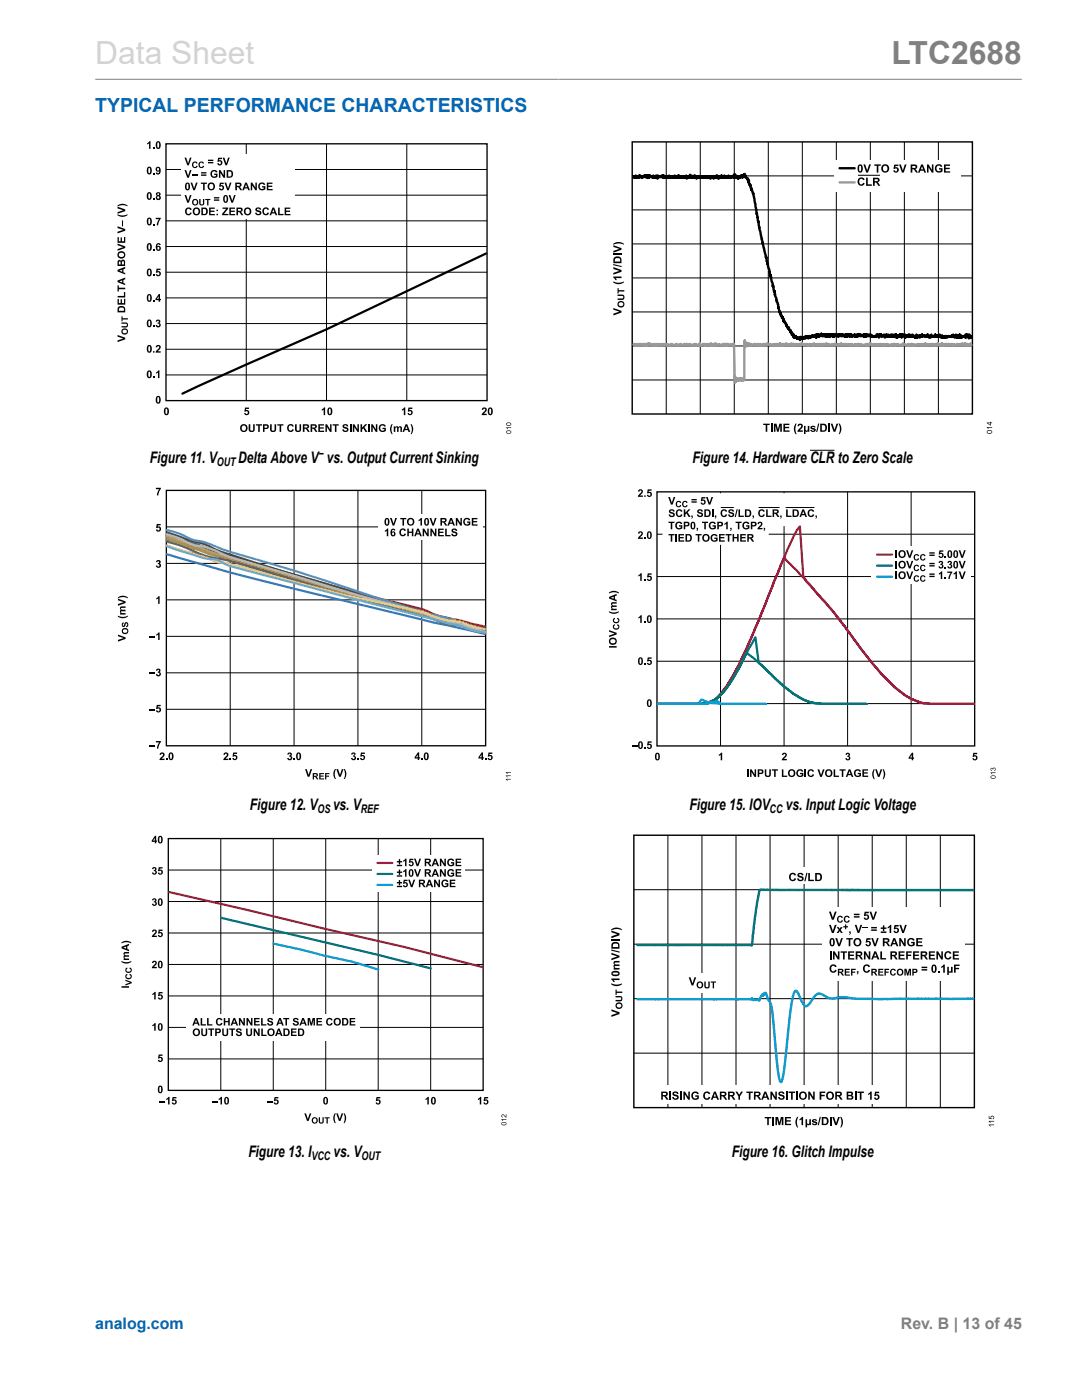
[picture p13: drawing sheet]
<svg xmlns="http://www.w3.org/2000/svg" width="216mm" height="279mm" viewBox="0 0 216 279" stroke-linecap="round" stroke-linejoin="round" font-family="sans-serif">
<defs><g id="words">
<text font-size="6.3" fill="#d3d3d3" x="19" y="12.7">Data Sheet</text>
<text font-size="6.3" fill="#808080" x="177.9" y="12.7">LTC2688</text>
<text font-size="3.9" fill="#0067b8" x="19" y="22.3">TYPICAL PERFORMANCE CHARACTERISTICS</text>
<g font-size="3.2">
<text x="29.9" y="92.4">Figure 11. V</text>
<text x="47.5" y="92.4">Delta Above V vs. Output Current Sinking</text>
<text x="138.2" y="92.4">Figure 14. Hardware CLR to Zero Scale</text>
<text x="49.9" y="161.6">Figure 12. V</text>
<text x="66.4" y="161.6">vs. V</text>
<text x="137.6" y="161.6">Figure 15. IOV</text>
<text x="156.8" y="161.6">vs. Input Logic Voltage</text>
<text x="49.6" y="230.8">Figure 13. I</text>
<text x="66.6" y="230.8">vs. V</text>
<text x="146" y="230.8">Figure 16. Glitch Impulse</text>
</g>
<text font-size="3.2" fill="#0067b8" x="19" y="265.3">analog.com</text>
<text font-size="3.2" fill="#808080" x="179.8" y="265.3">Rev. B | 13 of 45</text>
<g font-size="2.4">
<text x="43.2" y="93.1">OUT</text>
<text x="63.5" y="91.4">−</text>
<text x="63.4" y="162.2">OS</text>
<text x="72" y="162.2">REF</text>
<text x="153.6" y="162.3">CC</text>
<text x="62.1" y="231.4">VCC</text>
<text x="72.1" y="231.4">OUT</text>
</g>
</g></defs>
<path d="M19 15.8h184.9" fill="none" stroke="#808080" stroke-width=".2"/>
<g fill="#000">
<path d="M29.4 28.6l.4-.4h.2v1.5h-.3v-1.1l-.3 .2zM30.5 29.4h.3v.3h-.3zM30.5 39.6h.3v.3h-.3zM30.5 34.5h.3v.3h-.3zM24.3 44h.3l-.1 1.2h-.2zM23.5 59.1h1.2v-.8h.3v1.1h-1.5zM23.5 57h.2v.4h1.3v.3h-1.3v.5h-.2zM23.5 48.6l1.5 .6v.3l-1.5 .5v-.3l1.1-.4-1.1-.4zM23.5 47.3h.2v.9h.4v-.8h.2v.8h.4v-.9h.3v1.2h-1.5zM23.5 45.2l1.5 .5v.4l-1.5 .5v-.4l1.1-.3-1.1-.4zM23.5 41.2l1.5 .6v.3l-1.5 .6v-.4l1.1-.3-1.1-.4zM23.4 42.8a2.15 2.15 0 0 0 2 0l-.1 .3-.9 .2-.8-.3z"/>
<path d="M23.4 41l.7-.3h.5l.9 .3-.1 .2a2.14 2.14 0 0 0-2 0zM30.5 49.7h.3v.3h-.3zM30.5 44.7h.3v.3h-.3zM30.5 54.8h.3v.3h-.3zM31.1 43.5h1l-.5 1.5h-.3v-.2l.4-1.1h-.6zM31.2 53.6h.8v.3h-.5l-.1 .3a.51 .51 0 0 1 .7 .3 .51 .51 0 0 1-.4 .6 .51 .51 0 0 1-.6-.4h.3a.26 .26 0 0 0 .3 .1 .26 .26 0 0 0 .1-.4 .26 .26 0 0 0-.4 0h-.3zM24.2 64.4h.7a.52 .52 0 0 1 .6 .5 .52 .52 0 0 1-.6 .5l-.7-.1v-.2h.7a.27 .27 0 0 0 .4-.2 .27 .27 0 0 0-.4-.3h-.7zM23.5 66.9l1.5 .5v.3l-1.5 .6v-.4l1.1-.3-1.1-.4zM23.5 59.7h.2v.8h.4v-.8h.2v.8h.4v-.9h.3v1.2h-1.5zM24.2 63.1h.3v.4h1v.3h-1v.3h-.3zM30.5 59.9h.3v.3h-.3zM30.5 70.1h.3v.3h-.3z"/>
<path d="M30.5 65h.3v.3h-.3zM30.5 75.2h.3v.3h-.3zM31.2 63.9l.3-.1a.39 .39 0 0 1 .4 .2 .39 .39 0 0 1-.1 .5l.3 .3a.51 .51 0 0 1-.5 .6 .51 .51 0 0 1-.5-.5h.2a.22 .22 0 0 0 .3 .1 .22 .22 0 0 0 .2-.3 .22 .22 0 0 0-.4-.1l.1-.2 .2-.2-.2-.2-.2 .2h-.2zM31.1 74.3l.5-.4h.2v1.6h-.3v-1.2l-.4 .3zM31.2 68.9a.53 .53 0 0 1 .8 .2 .53 .53 0 0 1-.3 .8l-.2 .2h.6v.3h-1.1l.5-.7a.36 .36 0 0 0 .3-.2 .36 .36 0 0 0-.1-.4h-.3v.2h-.3zM49.6 84.7h.3v.8a.32 .32 0 0 0 .3 .5 .32 .32 0 0 0 .3-.5v-.8h.3v.8a.62 .62 0 0 1-.6 .7 .62 .62 0 0 1-.6-.7zM51.1 84.7h1.2v.2h-.5v1.3h-.3v-1.3h-.4zM53.9 84.7h.3v.8a.32 .32 0 0 0 .3 .5 .32 .32 0 0 0 .3-.5v-.8h.3v.8a.62 .62 0 0 1-.6 .7 .62 .62 0 0 1-.6-.7zM55.3 84.7h1.3v.2h-.5v1.3h-.3v-1.3h-.5zM57.5 84.8l.7-.2 .4 .5h-.3l-.2-.2a.53 .53 0 0 0-.5 .5 .53 .53 0 0 0 .4 .5l.3-.3 .3 .1a.73 .73 0 0 1-1 .4 .73 .73 0 0 1-.2-1.1zM58.9 84.7h.3v.8a.32 .32 0 0 0 .3 .5 .32 .32 0 0 0 .3-.5v-.8h.3v.8a.62 .62 0 0 1-.6 .7 .62 .62 0 0 1-.6-.7zM63.5 84.7h1.1v.2h-.8v.4h.8v.2h-.8v.5h.9v.2h-1.2z"/>
<path d="M64.9 84.7h.3l.7 1v-1h.3v1.5h-.4l-.6-1v1h-.3zM66.4 84.7h1.2v.2h-.5v1.3h-.3v-1.3h-.4zM68.5 84.8l.5-.2a.48 .48 0 0 1 .5 .5h-.3l-.3-.2-.2 .1v.1a.72 .72 0 0 1 .8 .6 .63 .63 0 0 1-.6 .5 .63 .63 0 0 1-.6-.5h.3a.28 .28 0 0 0 .3 .3 .28 .28 0 0 0 .3-.4 .68 .68 0 0 1-.8-.5zM69.8 84.7h.3v1.5h-.3zM70.4 84.7h.3l.6 1v-1h.3v1.5h-.3l-.6-1v1h-.3zM71.9 84.7h.4v.6l.6-.6h.4l-.6 .6 .6 .9h-.4l-.4-.7-.2 .2v.5h-.4zM73.5 84.7h.3v1.5h-.3zM74.1 84.7h.3l.6 1v-1h.3v1.5h-.3l-.6-1v1h-.3zM75.8 84.8l.3-.1h.5l.4 .4h-.3a.46 .46 0 0 0-.7-.1 .46 .46 0 0 0-.1 .7 .39 .39 0 0 0 .4 .3 .39 .39 0 0 0 .4-.4h-.4v-.2h.7v.6a.83 .83 0 0 1-1.2 0 .83 .83 0 0 1 0-1.2zM78.2 84.6h.2a2.13 2.13 0 0 0 0 2h-.2a1.7 1.7 0 0 1 0-2zM78.6 85.1h.2v.1l.4-.1a.38 .38 0 0 0 .6 0l.4 .2v.9h-.3l-.1-.9-.2 .1-.1 .8h-.3v-.6a.2 .2 0 0 0-.1-.3 .2 .2 0 0 0-.2 .2v.7h-.3zM81.9 84.6l.3 .2 .3 .8-.3 .9-.3 .1a2.17 2.17 0 0 0 0-2z"/>
<path d="M29.4 38.5a.56 .56 0 0 1 .8 0 .56 .56 0 0 1 .1 .7 .55 .55 0 0 1-.6 .7 .55 .55 0 0 1-.4-.8zM29.7 38.6l-.1 .7 .2 .3a.83 .83 0 0 0 0-1z"/>
<path d="M29.4 33.4a.54 .54 0 0 1 .7 0 .54 .54 0 0 1 .2 .6 .55 .55 0 0 1-.5 .8 .55 .55 0 0 1-.5-.8zM29.7 33.5l-.1 .7 .2 .4a.85 .85 0 0 0 0-1.1z"/>
<path d="M31.2 33.4a.56 .56 0 0 1 .7 0 .56 .56 0 0 1 .2 .6 .55 .55 0 0 1-.2 .8 .55 .55 0 0 1-.8-.2v-.2h.3l.2 .2 .2-.5a.46 .46 0 0 1-.7 0 .46 .46 0 0 1 .1-.7zM31.4 33.6a.26 .26 0 0 0-.1 .3 .26 .26 0 0 0 .4 .1v-.2a.21 .21 0 0 0 0-.3 .21 .21 0 0 0-.3 .1z"/>
<path d="M31.2 38.5a.44 .44 0 0 1 .7-.1 .44 .44 0 0 1-.1 .7 .48 .48 0 0 1 .1 .7 .48 .48 0 0 1-.7 0 .48 .48 0 0 1 .1-.8 .34 .34 0 0 1-.1-.5zM31.4 39.4a.24 .24 0 0 0 .4 0 .24 .24 0 0 0-.4 0zM31.4 38.8a.2 .2 0 0 0 .4 0 .2 .2 0 0 0-.4 0z"/>
<path d="M31.2 28.3a.54 .54 0 0 1 .7 0 .54 .54 0 0 1 .2 .7 .55 .55 0 0 1-.5 .7 .55 .55 0 0 1-.5-.8zM31.5 28.5l-.1 .5a.32 .32 0 0 0 .2 .5 .91 .91 0 0 0 0-1.1z"/>
<path d="M23.6 52l.2-.1a.45 .45 0 0 0 .7-.1 .52 .52 0 0 1 .5 .8v.5h-1.5zM23.8 52.2l-.1 .6h.4a.38 .38 0 0 0-.2-.6zM24.4 52.2l-.1 .6h.4v-.6z"/>
<path d="M23.4 50.9a.76 .76 0 0 1 1.5 0 .76 .76 0 0 1-1.5 0zM23.8 50.6a.47 .47 0 0 0 .4 .7 .47 .47 0 0 0 .4-.7l-.4-.2z"/>
<path d="M23.5 56l1.5-.6v.3l-.4 .2v.6l.4 .1v.3l-1.5-.6zM23.8 56.2l.6 .2v-.4z"/>
<path d="M23.5 53.8l1.5-.5v.3l-.4 .1v.7l.4 .1v.3l-1.5-.6zM23.8 54l.6 .2v-.4z"/>
<path d="M29.4 48.7a.56 .56 0 0 1 .8-.1 .56 .56 0 0 1 .1 .8 .55 .55 0 0 1-.6 .7 .55 .55 0 0 1-.4-.9zM29.7 48.8l-.1 .7 .2 .3a.89 .89 0 0 0 0-1z"/>
<path d="M29.4 58.8a.54 .54 0 0 1 .7 0 .54 .54 0 0 1 .2 .7 .55 .55 0 0 1-.5 .7 .55 .55 0 0 1-.5-.7zM29.7 59l-.1 .7 .2 .3a.85 .85 0 0 0 0-1.1z"/>
<path d="M29.4 43.6a.57 .57 0 0 1 .8 0 .57 .57 0 0 1 .1 .7 .54 .54 0 0 1-.6 .7 .54 .54 0 0 1-.4-.8zM29.7 43.7l-.1 .7 .2 .3a.76 .76 0 0 0-.1-1z"/>
<path d="M29.4 53.7a.54 .54 0 0 1 .7 0 .54 .54 0 0 1 .2 .7 .55 .55 0 0 1-.5 .8 .55 .55 0 0 1-.5-.8zM29.7 53.9l-.1 .7 .2 .3a.85 .85 0 0 0 0-1.1z"/>
<path d="M31.2 48.7l.6-.2 .3 .4-.6-.1-.1 .4a.49 .49 0 0 1 .7 .2 .49 .49 0 0 1-.3 .7 .49 .49 0 0 1-.7-.4v-.4zM31.5 49.3a.27 .27 0 0 0 0 .5 .27 .27 0 0 0 .4-.1 .27 .27 0 0 0-.2-.4z"/>
<path d="M23.6 61.3a.81 .81 0 0 1 .9-.2 .81 .81 0 0 1 .5 .7v.5h-1.5v-.7zM23.8 61.5l-.1 .5h1v-.2a.54 .54 0 0 0-.9-.3z"/>
<path d="M24.2 66.1a.66 .66 0 0 1 1.3 0 .66 .66 0 0 1-1.3 0zM24.5 66.1a.4 .4 0 0 0 .8 0 .4 .4 0 0 0-.8 0z"/>
<path d="M29.4 69a.57 .57 0 0 1 .8 0 .57 .57 0 0 1 .1 .7 .54 .54 0 0 1-.6 .7 .54 .54 0 0 1-.4-.8zM29.7 69.1l-.1 .7 .2 .3a.76 .76 0 0 0-.1-1z"/>
<path d="M29.4 63.9a.53 .53 0 0 1 .7 0 .53 .53 0 0 1 .2 .6 .56 .56 0 0 1-.5 .8 .56 .56 0 0 1-.5-.8zM29.7 64l-.1 .7 .2 .4a.85 .85 0 0 0 0-1.1z"/>
<path d="M29.4 74.1a.56 .56 0 0 1 .8 0 .56 .56 0 0 1 .1 .7 .55 .55 0 0 1-.6 .7 .55 .55 0 0 1-.4-.8zM29.7 74.2l-.1 .6 .1 .4a.8 .8 0 0 0 .1-1z"/>
<path d="M31.2 79.2a.53 .53 0 0 1 .7-.1 .53 .53 0 0 1 .2 .7 .57 .57 0 0 1-.6 .8 .57 .57 0 0 1-.4-.9zM31.5 79.3l-.1 .7 .2 .3a.9 .9 0 0 0 0-1z"/>
<path d="M31.7 58.7h.2v1h.2l-.2 .5h-.3v-.3h-.6v-.3zM31.6 59.1l-.3 .5h.3z"/>
<path d="M47.9 85.4a.8 .8 0 0 1 1.6 0 .8 .8 0 0 1-1.6 0zM48.3 85a.47 .47 0 0 0 .1 .8 .47 .47 0 0 0 .7-.3v-.1a.43 .43 0 0 0-.2-.4 .43 .43 0 0 0-.6 0z"/>
<path d="M52.5 84.7h.5a.5 .5 0 0 1 .6 .4 .5 .5 0 0 1-.6 .5h-.2v.6h-.3zM52.8 84.9v.5h.2a.25 .25 0 0 0 .3-.3 .25 .25 0 0 0-.4-.1z"/>
<path d="M60.4 84.7h.7a.44 .44 0 0 1 .6 .3 .44 .44 0 0 1-.4 .5l.5 .7h-.4l-.3-.6h-.3v.6h-.4zM60.7 84.9v.4h.3a.23 .23 0 0 0 .3 0 .23 .23 0 0 0-.1-.4z"/>
<path d="M62 84.7h.6a.44 .44 0 0 1 .6 .3 .44 .44 0 0 1-.4 .5l.5 .7h-.3l-.4-.6h-.2l-.1 .6h-.3zM62.3 84.9v.4h.2a.23 .23 0 0 0 .4 0 .23 .23 0 0 0-.2-.4z"/>
<path d="M80.9 84.7h.4l.6 1.5h-.4l-.1-.4h-.6l-.2 .4h-.3zM81.1 85l-.2 .6h.4z"/>
</g>
<path d="M33.1 28.7h64.1v51.3h-64.1z" fill="none" stroke="#000" stroke-width=".27"/>
<path d="M33.1 33.8h64.1M33.1 38.9h64.1M49.1 28.7v51.3M65.2 28.7v51.3M81.2 28.7v51.3M33.1 44.1h64.1M33.1 49.2h64.1M33.1 54.3h64.1M33.1 59.5h64.1M33.1 64.6h64.1M33.1 69.7h64.1M33.1 74.8h64.1" fill="none" stroke="#000" stroke-width=".2"/>
<path d="M36.1 30.7h22.6v12.9h-22.6z" fill="#fff"/>
<g fill="#000">
<path d="M36.8 31.5h.4l.3 1.1 .4-1.1h.3l-.5 1.5h-.3zM36.8 33.9h.4l.3 1.2 .4-1.2h.3l-.5 1.6h-.3zM38.2 34.8h1.2v.2h-1.2zM38 36.4h.3l.4 1.2 .4-1.2h.3l-.5 1.6h-.3zM38.5 32.4l.6-.1 .3 .3-.2 .1-.1-.2a.39 .39 0 0 0-.5 .4 .39 .39 0 0 0 .5 .4l.1-.2h.2a.63 .63 0 0 1-.9 .3 .63 .63 0 0 1 0-1zM39.8 39.7h.2v.7a.27 .27 0 0 0 .2 .4 .27 .27 0 0 0 .3-.4v-.7h.3v.7a.52 .52 0 0 1-.5 .6 .52 .52 0 0 1-.6-.6zM39.8 32.4l.6-.1 .3 .3-.2 .1-.1-.2a.39 .39 0 0 0-.5 .4 .39 .39 0 0 0 .5 .4l.1-.2h.2a.63 .63 0 0 1-.9 .3 .63 .63 0 0 1 0-1zM40.1 36.4h1.2v.3h-.5v1.3h-.3v-1.3h-.4zM42.2 34.1l.3-.2 .5 .1 .4 .4h-.3a.46 .46 0 0 0-.7-.1 .46 .46 0 0 0-.1 .6l.2 .3h.3l.3-.1v-.2h-.4v-.2h.7v.6a.83 .83 0 0 1-1.2 0 .83 .83 0 0 1 0-1.2zM43.5 31.5h.8v.3h-.5l-.1 .2a.52 .52 0 0 1 .7 .4 .52 .52 0 0 1-.4 .6 .52 .52 0 0 1-.7-.4h.3a.25 .25 0 0 0 .5 0 .25 .25 0 0 0-.3-.4l-.4 .1zM43.9 36.5h.7v.2h-.5l-.1 .3a.52 .52 0 0 1 .7 .4 .52 .52 0 0 1-.4 .6 .52 .52 0 0 1-.6-.4l.3-.1a.25 .25 0 0 0 .4 .1 .25 .25 0 0 0-.2-.4l-.5 .1zM43.7 33.9h.3l.6 1.1v-1.1h.3v1.6h-.3l-.6-1v1h-.3z"/>
<path d="M44.4 31.5h.4l.4 1.1 .3-1.1h.3l-.5 1.5h-.3zM44.8 36.4h.3l.4 1.2 .4-1.2h.3l-.6 1.6h-.3zM50 36.4h.3l.7 1.1v-1.1h.2v1.6h-.3l-.6-1v1h-.3zM51.7 36.6l.4-.2h.4l.4 .5h-.3a.46 .46 0 0 0-.6-.1 .46 .46 0 0 0-.1 .6l.2 .3h.3l.2-.1v-.2h-.3v-.3h.7v.7a.83 .83 0 0 1-1.2 0 .83 .83 0 0 1-.1-1.2zM53.2 36.4h1.2v.3h-.9v.4h.8v.2h-.8v.4h.9v.3h-1.2zM36.8 38.9h.4l.3 1.2 .4-1.2h.3l-.5 1.6h-.3zM37.1 41.6l.7-.2 .5 .4-.4 .1-.1-.2a.52 .52 0 0 0-.6 .4 .52 .52 0 0 0 .4 .6l.4-.3 .3 .1a.72 .72 0 0 1-1.1 .3 .72 .72 0 0 1-.2-1zM41 39.7h1v.2h-.4v1.1h-.3v-1.1h-.3zM41.7 41.4h1.1v.3h-.8v.3h.8v.3h-.8v.4h.9v.3h-1.2zM44.4 41.4h1.1v.3l-.8 1h.9v.2l-1.3 .1v-.3l.8-1h-.7zM45.8 41.4h1.1v.3h-.8v.3h.7v.3h-.7v.4h.8v.3h-1.1zM45.6 38.9h.4l.3 1.2 .4-1.2h.3l-.5 1.6h-.3z"/>
<path d="M51.1 41.5l.4-.1a.53 .53 0 0 1 .6 .5h-.3a.25 .25 0 0 0-.3-.3 .25 .25 0 0 0-.2 .3 .72 .72 0 0 1 .9 .6 .65 .65 0 0 1-.7 .5 .65 .65 0 0 1-.6-.5l.3-.1a.28 .28 0 0 0 .3 .3 .28 .28 0 0 0 .3-.3 .59 .59 0 0 1-.6-.2 .59 .59 0 0 1-.2-.6zM52.5 41.6l.7-.2 .5 .4-.3 .1-.2-.2a.53 .53 0 0 0-.5 .4 .53 .53 0 0 0 .3 .6l.4-.3 .3 .1a.75 .75 0 0 1-1.2 .3 .75 .75 0 0 1 0-1.2zM55.5 41.4h.3v1.3h.8v.3h-1.1zM56.8 41.4h1.1v.3h-.8v.3h.8v.3h-.8v.4h.9v.3h-1.2zM31.1 97.3h1l-.5 1.6h-.3v-.2l.5-1.1h-.7zM48.9 81.3h.8v.3h-.6v.3a.52 .52 0 0 1 .6 .3 .52 .52 0 0 1-.4 .7 .52 .52 0 0 1-.6-.4l.3-.1a.25 .25 0 0 0 .5 0 .25 .25 0 0 0-.3-.3h-.4zM64.2 81.7l.4-.4h.3v1.5h-.3v-1.1l-.4 .3zM80.2 81.7l.4-.4h.3v1.5h-.3v-1.1l-.4 .3zM81.5 81.3h.8v.3h-.6v.3a.52 .52 0 0 1 .6 .3 .52 .52 0 0 1-.4 .7 .52 .52 0 0 1-.6-.4l.3-.1a.25 .25 0 0 0 .5 0 .25 .25 0 0 0-.3-.3h-.4zM96.3 81.4a.52 .52 0 0 1 .8 .2 .52 .52 0 0 1-.3 .7l-.2 .3h.5v.2h-1l.4-.6a.35 .35 0 0 0 .3-.3 .35 .35 0 0 0-.1-.3h-.2l-.1 .2h-.3zM101 85.3h1v.1h-.8l.2 .3h-.2zM23.5 119.2l1-.3 1 .3v.2l-1-.2-1 .2z"/>
<path d="M31.3 111.9l.3-.1a.39 .39 0 0 1 .4 .2 .39 .39 0 0 1-.2 .5 .51 .51 0 0 1 0 .9 .51 .51 0 0 1-.7-.5h.3a.22 .22 0 0 0 .3 .1 .22 .22 0 0 0 .1-.3 .22 .22 0 0 0-.3-.1l.2-.4-.1-.2-.2 .2h-.3zM31.3 104.6h.8v.2h-.6v.3a.52 .52 0 0 1 .6 .4 .52 .52 0 0 1-.4 .6 .52 .52 0 0 1-.6-.4l.3-.1a.24 .24 0 0 0 .3 .1 .24 .24 0 0 0 .1-.3 .24 .24 0 0 0-.3-.1l-.4 .1zM24 121.1l1.1-.1v.3h-.7a.21 .21 0 0 0-.3 .2 .22 .22 0 0 0 .4 .2h.5v.3h-.5a.19 .19 0 0 0-.3 .1 .19 .19 0 0 0 .2 .3h.7v.2h-1.1v-.2h.1l-.2-.4a.38 .38 0 0 0 0-.6zM23.5 126.7l1.6 .5v.3l-1.6 .6v-.4l1.2-.4-1.2-.3zM23.5 119.5l1.6 .5v.3l-1.6 .6v-.3l1.2-.4-1.2-.4zM24.4 124.3l.3-.1v.3a.21 .21 0 0 0-.2 .2 .21 .21 0 0 0 .2 .2 .57 .57 0 0 1 .6-.7l.3 .2v.5l-.4 .3-.1-.3a.23 .23 0 0 0 .3-.2 .23 .23 0 0 0-.3-.2 .45 .45 0 0 1-.2 .6 .45 .45 0 0 1-.6-.2 .45 .45 0 0 1 .1-.6zM23.5 122.9a2.05 2.05 0 0 0 2 0l-.2 .3-.8 .2-.9-.3zM29.8 134.3h1.2v.2h-1.2zM29.8 127.1h1.2v.2h-1.2zM31.3 133.5l.3-.1a.38 .38 0 0 1 .4 .3 .38 .38 0 0 1-.2 .4l.3 .4a.5 .5 0 0 1-.5 .5 .5 .5 0 0 1-.5-.5h.3a.22 .22 0 0 0 .3 .2 .22 .22 0 0 0 .1-.3 .22 .22 0 0 0-.3-.1v-.3l.2-.2-.1-.1-.2 .2-.3-.1zM31.2 126.6l.4-.4h.2v1.5h-.2v-1.1l-.4 .3zM31.2 119.4l.4-.4h.2v1.5h-.2v-1.1l-.4 .2z"/>
<path d="M29.8 148.7h1.2v.3h-1.2zM29.8 141.5h1.2v.2h-1.2zM31.1 147.9h1l-.5 1.5h-.3v-.2l.5-1h-.7zM31.3 140.7h.8v.2h-.6v.3a.52 .52 0 0 1 .6 .4 .52 .52 0 0 1-.4 .6 .52 .52 0 0 1-.6-.4h.3a.25 .25 0 0 0 .4 0 .25 .25 0 0 0-.2-.4l-.5 .1zM32 150.3a.52 .52 0 0 1 .8 .1 .52 .52 0 0 1-.3 .8l-.2 .2h.5v.3h-1l.4-.7a.38 .38 0 0 0 .3-.5l-.7 .1zM33.1 151.4h.3v.3h-.3zM44.7 150.3a.52 .52 0 0 1 .8 .1 .52 .52 0 0 1-.3 .8l-.2 .2h.6v.3h-1.1l.4-.5a.5 .5 0 0 0 .3-.7l-.6 .1zM45.8 151.4h.3v.3h-.3zM46.5 150.2h.8v.3h-.5l-.1 .2a.51 .51 0 0 1 .7 .4 .51 .51 0 0 1-.4 .6 .51 .51 0 0 1-.6-.4h.2a.25 .25 0 0 0 .5 0 .25 .25 0 0 0-.2-.4l-.5 .1zM57.5 150.3l.3-.1a.38 .38 0 0 1 .4 .2 .38 .38 0 0 1-.2 .5 .49 .49 0 0 1 0 .8 .49 .49 0 0 1-.7-.4l.3-.1a.22 .22 0 0 0 .3 .2 .22 .22 0 0 0 .1-.3 .22 .22 0 0 0-.3-.1v-.2a.19 .19 0 0 0 .3-.2 .19 .19 0 0 0-.2-.2 .19 .19 0 0 0-.2 .2h-.3zM58.6 151.4h.3v.3h-.3zM60.9 153.5h.3l.4 1.1 .4-1.1h.3l-.6 1.5h-.3z"/>
<path d="M63.7 154.3h.9v.2h-.6v.3h.6v.2h-.6v.3h.7v.3h-1zM64.9 154.3h.8v.2h-.6v.3h.5v.2h-.5v.6h-.2zM66.8 153.5h.2a2.13 2.13 0 0 0 0 2h-.2l-.3-.9 .1-.5zM67.1 153.5h.4l.3 1.1 .4-1.1h.3l-.5 1.5h-.3zM68.6 153.5l.3 .1 .2 .8-.2 .9-.3 .2a2.18 2.18 0 0 0 0-2zM70.2 150.3l.3-.1a.33 .33 0 0 1 .4 .2 .33 .33 0 0 1-.1 .4 .51 .51 0 0 1 0 .9 .51 .51 0 0 1-.8-.4l.3-.1a.24 .24 0 0 0 .3 .2 .24 .24 0 0 0 .2-.3 .24 .24 0 0 0-.4-.1v-.2a.19 .19 0 0 0 .3-.2 .19 .19 0 0 0-.2-.2 .19 .19 0 0 0-.2 .2h-.2zM71.3 151.4h.3v.3h-.3zM72 150.2h.8v.3h-.6v.2a.51 .51 0 0 1 .6 .4 .51 .51 0 0 1-.3 .6 .51 .51 0 0 1-.7-.4h.3a.25 .25 0 0 0 .5 0 .25 .25 0 0 0-.3-.4l-.4 .1zM84 151.4h.3v.3h-.3zM96.8 151.4h.3v.3h-.3zM97.5 150.2h.7v.3h-.5l-.1 .2a.51 .51 0 0 1 .7 .4 .51 .51 0 0 1-.4 .6 .51 .51 0 0 1-.6-.4h.3a.25 .25 0 0 0 .4 0 .25 .25 0 0 0-.2-.4l-.5 .1z"/>
<path d="M37.1 36.6a.56 .56 0 0 1 .7 0 .56 .56 0 0 1 .1 .7 .55 .55 0 0 1-.6 .7 .55 .55 0 0 1-.4-.8zM37.3 36.7l-.1 .5a.32 .32 0 0 0 .3 .5 .92 .92 0 0 0-.1-1z"/>
<path d="M40.1 34.4h1.1v.2h-1.1zM40.1 34.8h1.1v.3h-1.1z"/>
<path d="M41.4 37.2a.76 .76 0 0 1 1.5 0 .76 .76 0 0 1-1.5 0zM41.9 36.8a.48 .48 0 0 0-.1 .8 .48 .48 0 0 0 .8-.2v-.2a.43 .43 0 0 0-.2-.5 .43 .43 0 0 0-.5 .1z"/>
<path d="M41.5 31.9h1.1v.2h-1.1zM41.5 32.3h1.1v.3h-1.1z"/>
<path d="M42.7 39.3h1.1v.3h-1.1zM42.7 39.8h1.1v.3h-1.1z"/>
<path d="M44.7 39.1a.54 .54 0 0 1 .7-.1 .54 .54 0 0 1 .1 .7 .55 .55 0 0 1-.5 .8 .55 .55 0 0 1-.5-.8zM44.9 39.2l-.1 .7 .2 .3a.83 .83 0 0 0 0-1z"/>
<path d="M45.2 33.9h.6a.76 .76 0 0 1 .7 .8 .76 .76 0 0 1-.7 .8h-.6zM45.5 34.2v1h.3a.52 .52 0 0 0 .4-.6 .52 .52 0 0 0-.7-.4z"/>
<path d="M46.9 36.4h.7a.44 .44 0 0 1 .6 .4 .44 .44 0 0 1-.4 .5l.5 .7h-.3l-.6-.7h-.1v.7h-.4zM47.2 36.7l.1 .4h.2a.24 .24 0 0 0 .3 0 .24 .24 0 0 0 0-.3 .24 .24 0 0 0-.3-.1z"/>
<path d="M48.9 36.4h.4l.6 1.6h-.4l-.1-.4h-.6l-.1 .4h-.4zM49.1 36.8l-.2 .6h.4z"/>
<path d="M38.3 40.4a.65 .65 0 0 1 1.3 0 .65 .65 0 0 1-1.3 0zM38.7 40a.43 .43 0 0 0-.1 .7 .43 .43 0 0 0 .7 0 .43 .43 0 0 0-.1-.7l-.3-.1z"/>
<path d="M38.7 41.6a.77 .77 0 0 1 1.2 .1 .77 .77 0 0 1-.4 1.2 .77 .77 0 0 1-1-.7zM38.9 41.8a.51 .51 0 0 0-.1 .8 .51 .51 0 0 0 .8 0 .51 .51 0 0 0-.1-.8l-.3-.1z"/>
<path d="M40.2 41.4h.5a.76 .76 0 0 1 .8 .8 .76 .76 0 0 1-.7 .7h-.6zM40.5 41.7v1a.45 .45 0 0 0 .5 0 .45 .45 0 0 0 .1-.5 .47 .47 0 0 0-.6-.5z"/>
<path d="M43.2 41.8h.3v.3h-.3zM43.2 42.7h.3v.3h-.3z"/>
<path d="M47.2 41.4h.6a.44 .44 0 0 1 .6 .3 .44 .44 0 0 1-.4 .6l.6 .7h-.4l-.6-.7h-.1v.7h-.3zM47.5 41.7v.4h.2a.24 .24 0 0 0 .3 0 .24 .24 0 0 0 .1-.4 .24 .24 0 0 0-.4 0z"/>
<path d="M48.7 42.2a.79 .79 0 0 1 1.5 0 .79 .79 0 0 1-1.5 0zM49.1 41.8a.47 .47 0 0 0 0 .8 .47 .47 0 0 0 .7-.4 .43 .43 0 0 0-.2-.5 .43 .43 0 0 0-.5 .1z"/>
<path d="M54.4 41.4h.3l.6 1.6h-.3l-.1-.4h-.7l-.1 .4h-.3zM54.5 41.8l-.2 .5h.5z"/>
<path d="M32.8 81.5a.57 .57 0 0 1 .8-.1 .57 .57 0 0 1 .1 .8 .54 .54 0 0 1-.6 .7 .54 .54 0 0 1-.4-.8zM33.1 81.6l-.1 .7 .2 .3a.85 .85 0 0 0 0-1z"/>
<path d="M65.5 81.5a.56 .56 0 0 1 .7 0 .56 .56 0 0 1 .1 .7 .55 .55 0 0 1-.6 .7 .55 .55 0 0 1-.4-.9zM65.7 81.6l-.1 .7 .2 .3a.83 .83 0 0 0 0-1z"/>
<path d="M97.5 81.5a.56 .56 0 0 1 .7 0 .56 .56 0 0 1 .1 .7 .55 .55 0 0 1-.6 .7 .55 .55 0 0 1-.4-.9zM97.7 81.6l-.1 .7 .2 .3a.83 .83 0 0 0 0-1z"/>
<path d="M101.1 86a.55 .55 0 0 1 .5-.1 .55 .55 0 0 1 .4 .5 .6 .6 0 0 1-1-.2zM101.2 86.1l-.1 .2 .2 .1h.4l.2-.2-.2-.2z"/>
<path d="M101.1 84.4a.55 .55 0 0 1 .5-.1 .55 .55 0 0 1 .4 .5 .6 .6 0 0 1-1-.2zM101.2 84.5l-.1 .1a.41 .41 0 0 0 .4 .3 .41 .41 0 0 0 .4-.3z"/>
<path d="M24.3 125.9a.65 .65 0 0 1 1.3 0 .65 .65 0 0 1-1.3 0zM24.6 125.7a.39 .39 0 0 0 .4 .6 .39 .39 0 0 0 .3-.6z"/>
<path d="M33.8 150.3a.56 .56 0 0 1 .7 0 .56 .56 0 0 1 .1 .7 .54 .54 0 0 1-.6 .7 .54 .54 0 0 1-.4-.8zM34 150.4l-.1 .6a.32 .32 0 0 0 .3 .4 .92 .92 0 0 0-.1-1z"/>
<path d="M59.2 150.3a.56 .56 0 0 1 .8 0 .56 .56 0 0 1 .1 .7 .54 .54 0 0 1-.6 .7 .54 .54 0 0 1-.4-.8zM59.5 150.4l-.1 .7 .2 .4a.84 .84 0 0 0 0-1.1z"/>
<path d="M62.4 154.3h.5a.37 .37 0 0 1 .5 .2 .37 .37 0 0 1-.3 .5l.4 .6h-.3l-.4-.6h-.1v.6h-.3zM62.7 154.5v.3h.2a.2 .2 0 0 0 .2 0 .2 .2 0 0 0 0-.3 .2 .2 0 0 0-.2 0z"/>
<path d="M83.4 150.2h.2v.9h.2l-.2 .6h-.2v-.3h-.7v-.3zM83.4 150.6l-.4 .5h.4z"/>
<path d="M84.7 150.3a.56 .56 0 0 1 .7 0 .56 .56 0 0 1 .1 .7 .54 .54 0 0 1-.5 .7 .54 .54 0 0 1-.5-.8zM85 150.4l-.1 .6a.32 .32 0 0 0 .2 .4 .92 .92 0 0 0-.1-1z"/>
<path d="M96.1 150.2h.3v.9h.2l-.2 .6h-.3v-.3h-.6v-.3zM96.1 150.6l-.4 .5h.4z"/>
</g>
<path d="M97 50.6l-31.8 15.1-16.1 7.1-12.7 5.8" fill="none" stroke="#000" stroke-width=".44"/>
<path d="M33.2 97.9h63.7v50.9h-63.7z" fill="none" stroke="#000" stroke-width=".27"/>
<path d="M45.9 97.9v50.9M58.7 97.9v50.9M71.4 97.9v50.9M84.2 97.9v50.9M33.2 105.2h63.7M33.2 112.4h63.7M33.2 119.7h63.7M33.2 127h63.7M33.2 134.3h63.7M33.2 141.6h63.7" fill="none" stroke="#000" stroke-width=".2"/>
<path d="M75.4 102.6h20.9v5.1h-20.9z" fill="#fff"/>
<g fill="#000">
<path d="M76.8 105.9l.4-.4h.3v1.5h-.3v-1.1l-.4 .2zM77.8 103.4h.3l.4 1.1 .4-1.1h.3l-.5 1.5h-.3zM79.9 103.4h1.2v.2h-.5v1.3h-.3v-1.3h-.4zM79.9 105.7l.3-.2a.66 .66 0 0 1 .8 .4l-.3 .1-.2-.3a.53 .53 0 0 0-.5 .5 .53 .53 0 0 0 .4 .6l.3-.3 .3 .1a.72 .72 0 0 1-1 .3 .72 .72 0 0 1-.2-1.1zM81.3 105.5h.3v.6h.6v-.6h.3v1.5h-.3v-.6h-.6v.6h-.3zM83.5 103.8l.5-.4h.2v1.5h-.3v-1.1l-.4 .2zM84.3 105.5h.3l.7 1v-1h.2v1.5h-.3l-.6-1v1h-.3zM85.9 105.5h.3l.6 1v-1h.3v1.5h-.3l-.6-1v1h-.3zM85.7 103.4h.4l.3 1.1 .4-1.1h.3l-.5 1.5h-.3zM87.4 105.5h1.1v.3h-.8v.3h.8v.3h-.8v.4h.9v.2h-1.2zM88.8 105.5h.3v1.3h.8v.2h-1.1zM90.2 105.6l.4-.1a.52 .52 0 0 1 .6 .5h-.3a.25 .25 0 0 0-.2-.3 .25 .25 0 0 0-.3 .3 .72 .72 0 0 1 .9 .6 .63 .63 0 0 1-.7 .4 .63 .63 0 0 1-.6-.5h.3a.28 .28 0 0 0 .3 .3 .28 .28 0 0 0 .3-.4 .68 .68 0 0 1-.8-.5z"/>
<path d="M91 103.4h.3l.6 1v-1h.3v1.5h-.3l-.7-1v1h-.2zM92.7 103.5l.3-.1h.4l.4 .4-.3 .1a.45 .45 0 0 0-.6-.2 .45 .45 0 0 0-.1 .7 .39 .39 0 0 0 .4 .3 .39 .39 0 0 0 .3-.4h-.3v-.2h.6v.6a.83 .83 0 0 1-1.1 0 .83 .83 0 0 1 0-1.2zM94.1 103.4h1.2v.2h-.9v.4h.8v.2h-.8v.5h.9v.2h-1.2zM100.9 155.4h1v.2h-.8l.2 .2h-.1zM100.9 154.8h1v.1h-.8l.2 .2h-.1zM100.9 154.1h1v.1h-.8l.2 .3h-.1zM30.5 173.1a.4 .4 0 0 1 .6 0 .4 .4 0 0 1-.1 .6 .47 .47 0 0 1 0 .9 .47 .47 0 0 1-.7-.5h.3a.23 .23 0 0 0 .3 .2 .23 .23 0 0 0 .1-.4 .23 .23 0 0 0-.3 0v-.3a.19 .19 0 0 0 .3-.1 .19 .19 0 0 0-.2-.2 .19 .19 0 0 0-.2 .2l-.3-.1zM31.7 173.1h.7v.2h-.5l-.1 .3a.5 .5 0 0 1 .7 .3 .5 .5 0 0 1-.4 .7 .5 .5 0 0 1-.6-.4l.3-.1 .1 .2a.26 .26 0 0 0 .3-.3 .26 .26 0 0 0-.4-.1l-.3-.1zM24.7 190.1l1-.1v.3h-.7a.18 .18 0 0 0-.1 .2 .18 .18 0 0 0 .2 .1h.6v.3l-.8 .1a.25 .25 0 0 0 0 .3 .25 .25 0 0 0 .3 0h.6v.3h-1.1v-.3h.1l-.2-.3a.38 .38 0 0 0 0-.7zM24.3 196.8h1.4l.1 .3h-1.5zM25.1 194.5l.3-.2v.3l-.1 .1a.39 .39 0 0 0 .3 .5 .39 .39 0 0 0 .4-.5l-.2-.1 .1-.3a.6 .6 0 0 1 .2 .9 .6 .6 0 0 1-.9 .1 .6 .6 0 0 1-.1-.8zM25.1 193.2l.3-.1v.2l-.1 .1a.39 .39 0 0 0 .3 .5 .39 .39 0 0 0 .4-.5l-.2-.1 .1-.2a.6 .6 0 0 1 .2 .8 .6 .6 0 0 1-.9 .2 .6 .6 0 0 1-.1-.9z"/>
<path d="M24.2 191.8l1 .2 1-.2-.2 .3a1.64 1.64 0 0 1-1.8-.1zM24.2 188.1l.7-.3h.4l.9 .3v.2l-1-.3-1 .3zM25 195.5l1.3 .5v.2l-1.3 .5v-.3l1-.3-1-.3zM30.5 179.4a.4 .4 0 0 1 .6 0 .4 .4 0 0 1-.1 .6 .47 .47 0 0 1 0 .8 .47 .47 0 0 1-.7-.4l.3-.1a.23 .23 0 0 0 .3 .2 .23 .23 0 0 0 .1-.3 .23 .23 0 0 0-.3-.1v-.2a.19 .19 0 0 0 .3-.2 .19 .19 0 0 0-.2-.2 .19 .19 0 0 0-.2 .2h-.3zM30.4 198.3l.4-.3h.3v1.5h-.3v-1.1l-.4 .2zM30.5 185.6a.51 .51 0 0 1 .7 .2 .51 .51 0 0 1-.2 .7l-.3 .2h.6v.3h-1l.2-.4a.71 .71 0 0 0 .5-.8l-.7 .1zM30.5 191.8a.51 .51 0 0 1 .7 .2 .51 .51 0 0 1-.2 .7l-.3 .3h.6v.2h-1l.2-.4a.71 .71 0 0 0 .5-.8l-.7 .2zM31.7 198h.7v.3h-.5l-.1 .2a.5 .5 0 0 1 .7 .4 .5 .5 0 0 1-.4 .6 .5 .5 0 0 1-.6-.4h.3l.1 .1a.26 .26 0 0 0 .3-.3 .26 .26 0 0 0-.4-.1h-.3zM31.7 185.5h.7v.3h-.5l-.1 .2a.5 .5 0 0 1 .7 .4 .5 .5 0 0 1-.4 .6 .5 .5 0 0 1-.6-.4h.3l.1 .1a.26 .26 0 0 0 .3-.2 .26 .26 0 0 0-.4-.2h-.3zM30.4 204.6l.4-.4h.3v1.5h-.3v-1.1l-.4 .2zM31.7 210.4h.7v.3h-.5l-.1 .3a.5 .5 0 0 1 .7 .3 .5 .5 0 0 1-.4 .6 .5 .5 0 0 1-.6-.4h.3l.1 .2a.26 .26 0 0 0 .3-.3 .26 .26 0 0 0-.4-.1l-.3-.1zM31.8 219.8h1.2v.2h-1.2z"/>
<path d="M42.3 219.8h1.2v.2h-1.2zM53.3 219.8h1.2v.2h-1.2zM33.2 219.3l.4-.4h.2v1.5h-.3v-1.1l-.3 .3zM34.4 218.9h.8v.3h-.5l-.1 .3a.5 .5 0 0 1 .6 .3 .5 .5 0 0 1-.3 .6 .5 .5 0 0 1-.6-.4h.2l.1 .2a.26 .26 0 0 0 .4-.3 .26 .26 0 0 0-.5-.1l-.2-.1zM43.6 219.3l.5-.4h.2v1.5h-.3v-1.1l-.4 .3zM54.8 218.9h.7v.3h-.5v.3a.5 .5 0 0 1 .6 .3 .5 .5 0 0 1-.4 .6 .5 .5 0 0 1-.6-.4h.3l.1 .2a.26 .26 0 0 0 .3-.3 .26 .26 0 0 0-.4-.1l-.3-.1zM60.7 222.2h.4l.3 1.1 .4-1.1h.3l-.5 1.5h-.3zM63.6 223h.3v.7a.27 .27 0 0 0 .2 .3 .27 .27 0 0 0 .2-.3v-.7h.3v.6a.51 .51 0 0 1-.5 .6 .51 .51 0 0 1-.5-.6zM64.8 223h1v.2h-.4v1h-.3v-1h-.3zM66.8 222.2h.2l-.2 1 .2 .9-.3-.1a1.65 1.65 0 0 1 .1-1.8zM67.1 222.2h.3l.4 1.1 .4-1.1h.3l-.6 1.5h-.3zM68.5 222.2h.2l.4 .8-.1 .6-.2 .5h-.2l.2-.9z"/>
<path d="M75.1 218.9h.8v.3h-.5l-.1 .3a.51 .51 0 0 1 .6 .3 .51 .51 0 0 1-.3 .6 .51 .51 0 0 1-.7-.4h.3l.1 .2a.26 .26 0 0 0 .4-.3 .26 .26 0 0 0-.5-.1l-.2-.1zM84.9 219.3l.4-.4h.3v1.5h-.3v-1.1l-.4 .3zM95.4 219.3l.4-.4h.2v1.5h-.3v-1.1l-.3 .3zM96.6 218.9h.8v.3h-.5l-.1 .3a.5 .5 0 0 1 .6 .3 .5 .5 0 0 1-.3 .6 .5 .5 0 0 1-.6-.4h.2l.1 .2a.26 .26 0 0 0 .4-.3 .26 .26 0 0 0-.5-.1l-.2-.1z"/>
<path d="M76.9 103.5a.53 .53 0 0 1 .7 0 .53 .53 0 0 1 .1 .6 .56 .56 0 0 1-.6 .8 .56 .56 0 0 1-.4-.8zM77.1 103.6l-.1 .8 .2 .3a.9 .9 0 0 0 .1-1.1z"/>
<path d="M78.1 105.7l.5-.2 .3 .4-.5-.1-.2 .4a.48 .48 0 0 1 .7 .2 .48 .48 0 0 1-.3 .6 .48 .48 0 0 1-.6-.3zM78.3 106.3a.26 .26 0 0 0 0 .4 .26 .26 0 0 0 .4-.1 .26 .26 0 0 0-.2-.3z"/>
<path d="M81.2 104.1a.76 .76 0 0 1 1.5 0 .76 .76 0 0 1-1.5 0zM81.5 104.1a.5 .5 0 0 0 1 0 .5 .5 0 0 0-1 0z"/>
<path d="M83.2 105.5h.4l.6 1.5h-.4l-.1-.3h-.6l-.1 .3h-.4zM83.4 105.9l-.2 .5h.4z"/>
<path d="M84.8 103.5a.53 .53 0 0 1 .7 0 .53 .53 0 0 1 .1 .6 .56 .56 0 0 1-.5 .8 .56 .56 0 0 1-.5-.8zM85 103.6l-.1 .8 .2 .3a.84 .84 0 0 0 .1-1.1z"/>
<path d="M87.9 103.4h.6a.44 .44 0 0 1 .6 .3 .44 .44 0 0 1-.4 .5l.5 .7h-.3l-.4-.6h-.2l-.1 .6h-.3zM88.2 103.7v.3h.2a.23 .23 0 0 0 .4 0 .23 .23 0 0 0-.1-.3z"/>
<path d="M89.9 103.4h.3l.6 1.5h-.3l-.2-.4h-.6l-.1 .4h-.3zM90 103.7l-.2 .6h.4z"/>
<path d="M30.9 166.8h.3v1h.1l-.1 .5h-.3v-.3h-.6v-.2zM30.9 167.2l-.4 .6h.4z"/>
<path d="M31.6 167a.52 .52 0 0 1 .7-.1 .52 .52 0 0 1 .2 .7 .54 .54 0 0 1-.5 .7 .54 .54 0 0 1-.5-.7zM31.9 167.1l-.1 .1a.66 .66 0 0 0 .2 .9 .76 .76 0 0 0-.1-1z"/>
<path d="M31.6 179.4a.52 .52 0 0 1 .7 0 .52 .52 0 0 1 .2 .6 .54 .54 0 0 1-.5 .8 .54 .54 0 0 1-.5-.8zM31.9 179.5l-.1 .2a.66 .66 0 0 0 .2 .9 .76 .76 0 0 0-.1-1.1z"/>
<path d="M24.3 189l1.5-.6v.3l-.4 .1v.6l.4 .1v.4l-1.5-.6zM24.6 189.1l.6 .2v-.4z"/>
<path d="M31.6 191.9a.52 .52 0 0 1 .7-.1 .52 .52 0 0 1 .2 .7 .54 .54 0 0 1-.5 .8 .54 .54 0 0 1-.5-.8zM31.9 192l-.1 .1a.66 .66 0 0 0 .2 .9 .76 .76 0 0 0-.1-1z"/>
<path d="M31.6 216.8a.52 .52 0 0 1 .7 0 .52 .52 0 0 1 .2 .6 .54 .54 0 0 1-.5 .8 .54 .54 0 0 1-.5-.8zM31.9 216.9l-.1 .1a.66 .66 0 0 0 .2 .9 .76 .76 0 0 0-.1-1z"/>
<path d="M31.6 204.3a.52 .52 0 0 1 .7 0 .52 .52 0 0 1 .2 .7 .54 .54 0 0 1-.5 .7 .54 .54 0 0 1-.5-.7zM31.9 204.5l-.1 .1a.66 .66 0 0 0 .2 .9 .76 .76 0 0 0-.1-1.1z"/>
<path d="M44.9 219.1a.52 .52 0 0 1 .6-.1 .52 .52 0 0 1 .2 .7 .54 .54 0 0 1-.5 .7 .54 .54 0 0 1-.5-.7zM45.1 219.2l-.1 .1a.66 .66 0 0 0 .2 .9 .76 .76 0 0 0 0-1z"/>
<path d="M64.6 219.1a.52 .52 0 0 1 .7-.1 .52 .52 0 0 1 .2 .7 .54 .54 0 0 1-.5 .7 .54 .54 0 0 1-.5-.7zM64.9 219.2l-.1 .1a.66 .66 0 0 0 .2 .9 .76 .76 0 0 0-.1-1z"/>
<path d="M86.1 219.1a.52 .52 0 0 1 .7-.1 .52 .52 0 0 1 .2 .7 .54 .54 0 0 1-.5 .7 .54 .54 0 0 1-.5-.7zM86.4 219.2l-.1 .1a.66 .66 0 0 0 .2 .9 .76 .76 0 0 0-.1-1z"/>
<path d="M62.2 223.6a.65 .65 0 0 1 1.3 0 .65 .65 0 0 1-1.3 0zM62.6 223.3a.39 .39 0 0 0-.1 .6 .39 .39 0 0 0 .6-.1v-.5l-.3-.1z"/>
</g>
<path d="M33.3 110.6l12 3.5 10.9 2.8 30.4 7.4 10.1 2.2" fill="none" stroke="#4472c4" stroke-width=".44"/>
<path d="M33.3 108.8a16.3 16.3 0 0 0 5.6 1.7l2.4 .8a7.6 7.6 0 0 0 4 1.2l2.4 .6a502.7 502.7 0 0 0 28.7 7.5l2.6 .7a117.2 117.2 0 0 1 12.2 3.3l5.5 1" fill="none" stroke="#a5a5a5" stroke-width=".44"/>
<path d="M33.3 107.7l2.5 .7a13.3 13.3 0 0 0 5.1 1.6l2.5 .8a35 35 0 0 0 7.7 2.7l22.7 6.3a189 189 0 0 0 15.3 4.2l2.6 .8 5 1.3" fill="none" stroke="#ffc000" stroke-width=".44"/>
<path d="M33.3 107.7a12.4 12.4 0 0 1 5.1 1.4 11.6 11.6 0 0 1 5 1.6l3.4 .9a390.9 390.9 0 0 0 25.8 7.2l11.5 3.3a16.2 16.2 0 0 0 5 1.1l2.6 .9 2.5 .5 2.5 .8" fill="none" stroke="#5b9bd5" stroke-width=".44"/>
<path d="M33.3 107.7a33.2 33.2 0 0 1 8.1 2.7l2 .7a25.5 25.5 0 0 1 6.5 1.6l21.5 6.5 25.3 7" fill="none" stroke="#70ad47" stroke-width=".44"/>
<path d="M33.3 107l2.5 1 2.6 .7a15.1 15.1 0 0 1 5.4 1.7l27.6 8a176.5 176.5 0 0 0 15.7 4.4l9.6 2.6" fill="none" stroke="#264478" stroke-width=".44"/>
<path d="M33.3 106.8a9.2 9.2 0 0 1 4.6 1.6l3.5 1.1a24.5 24.5 0 0 1 5.4 1.6l1.9 .7a421 421 0 0 0 35.4 9.7l.6 .2a22 22 0 0 0 7.5 2.2l4.5 1.1" fill="none" stroke="#9e480e" stroke-width=".44"/>
<path d="M33.3 108.1l3.5 1.1a23 23 0 0 0 8.7 2.6l15.5 4.6a503.3 503.3 0 0 0 24.4 6.8l1.2 .4a15.8 15.8 0 0 0 5.6 1.3l4.5 1.4" fill="none" stroke="#636363" stroke-width=".44"/>
<path d="M33.3 107.3l2.5 .9 5.1 1.5a283.8 283.8 0 0 0 24.7 7.3l8.2 2.3a129.2 129.2 0 0 0 14.3 3.9 57 57 0 0 1 8.6 2.4" fill="none" stroke="#997300" stroke-width=".44"/>
<path d="M33.3 106.8l2.5 .6 10.2 3.5 25.4 7.7a244 244 0 0 1 16.7 4.9l8.6 2.3" fill="none" stroke="#255e91" stroke-width=".44"/>
<path d="M33.3 106.2l5.1 1.8a12.3 12.3 0 0 1 5 1.9l15.3 4.8 20.3 5.8a34.5 34.5 0 0 1 7 2.3l.6 .3a13.2 13.2 0 0 1 5.1 1.5l.5 .1a16 16 0 0 1 4.5 1.3" fill="none" stroke="#43682b" stroke-width=".44"/>
<path d="M33.3 105.8l.5 .1a18 18 0 0 1 4.6 1.8l.5 .1a26.3 26.3 0 0 1 6.4 2.1l3.4 1.1a1104 1104 0 0 1 35.4 11.1 47.7 47.7 0 0 1 8.6 2.6l4 1" fill="none" stroke="#698ed0" stroke-width=".44"/>
<path d="M33.3 106.9l3 1.2a28 28 0 0 1 5.6 2l13 3.7 17.7 5.4 14 3.9 10.1 3.1" fill="none" stroke="#f1975a" stroke-width=".44"/>
<path d="M33.3 106.6l.5 .2a19.4 19.4 0 0 1 4.6 1.9l.5 .1a17.5 17.5 0 0 1 6.6 2.2l27.1 8.1a176.6 176.6 0 0 1 15 4.3l9.1 2.7" fill="none" stroke="#b7b7b7" stroke-width=".44"/>
<path d="M33.3 108.9l10.1 3.2 2.6 .5 12.7 3.5a333.1 333.1 0 0 0 25.4 5.9l2.5 1.1a15.2 15.2 0 0 0 5.1 1l2.5 .8 2.5 .7" fill="none" stroke="#ffcd33" stroke-width=".44"/>
<path d="M33.3 109l5.1 1.7a15.4 15.4 0 0 0 5 1.1 14.8 14.8 0 0 0 5.3 1.9l40.9 10.7a15.8 15.8 0 0 1 4.6 1.3l2.5 .5" fill="none" stroke="#7cafdd" stroke-width=".44"/>
<path d="M33.6 167.4h62.8v50.2h-62.8z" fill="none" stroke="#000" stroke-width=".26"/>
<path d="M33.6 173.6h62.8M33.6 179.9h62.8M44.1 167.4v50.2M54.5 167.4v50.2M65 167.4v50.2M75.5 167.4v50.2M85.9 167.4v50.2M33.6 186.2h62.8M33.6 192.5h62.8M33.6 198.8h62.8M33.6 205h62.8M33.6 211.3h62.8" fill="none" stroke="#000" stroke-width=".2"/>
<path d="M74.2 170.6h18.5v7.4h-18.5z" fill="#fff"/>
<path d="M75.3 172.2h3" fill="none" stroke="#9d1b40" stroke-width=".44"/>
<path d="M75.3 176.6h3" fill="none" stroke="#039dd3" stroke-width=".44"/>
<path d="M75.3 174.4h3" fill="none" stroke="#027570" stroke-width=".44"/>
<g fill="#000">
<path d="M80.6 175.6h.7v.2h-.5l-.1 .3a.5 .5 0 0 1 .7 .4 .5 .5 0 0 1-.4 .6 .5 .5 0 0 1-.6-.4l.3-.1v.2a.26 .26 0 0 0 .4-.3 .26 .26 0 0 0-.5-.1h-.2zM80.5 171.7l.4-.3h.2v1.5h-.3v-1.1l-.3 .2zM80.5 173.8l.4-.3h.2v1.5h-.3v-1.1l-.3 .2zM81.7 171.4h.8v.3h-.6v.2a.5 .5 0 0 1 .6 .4 .5 .5 0 0 1-.4 .6 .5 .5 0 0 1-.6-.4h.3l.1 .1a.26 .26 0 0 0 .4-.3 .26 .26 0 0 0-.5-.1h-.2zM81.4 175.6h.4l.4 1.1 .3-1.1h.3l-.5 1.5h-.3zM82.6 171.4h.3l.4 1.1 .4-1.1h.3l-.5 1.5h-.3zM82.6 173.5h.3l.4 1.1 .4-1.1h.3l-.5 1.5h-.3zM86.6 175.6h.3l.6 1v-1h.3v1.5h-.3l-.6-1v1h-.3zM87.8 171.4h.3l.6 1v-1h.3v1.5h-.3l-.6-1v1h-.3zM87.8 173.5h.3l.6 1v-1h.3v1.5h-.3l-.6-1v1h-.3zM88.3 175.7a.71 .71 0 0 1 1.1 .3h-.3a.45 .45 0 0 0-.6-.1 .45 .45 0 0 0-.1 .6 .38 .38 0 0 0 .4 .3 .38 .38 0 0 0 .4-.3h-.4v-.2h.7v.5a.82 .82 0 0 1-1.2 .1 .82 .82 0 0 1 0-1.2zM89.7 175.6h1.2v.2h-.9v.3h.8v.3h-.8v.4h.9v.3h-1.2z"/>
<path d="M89.5 171.5a.71 .71 0 0 1 1.1 .3h-.3a.45 .45 0 0 0-.6-.1 .45 .45 0 0 0-.1 .6 .38 .38 0 0 0 .4 .3 .38 .38 0 0 0 .3-.3h-.3v-.2h.6v.6a.82 .82 0 0 1-1.1 0 .82 .82 0 0 1 0-1.2zM89.5 173.6a.71 .71 0 0 1 1.1 .3h-.3a.45 .45 0 0 0-.6-.1 .45 .45 0 0 0-.1 .6 .38 .38 0 0 0 .4 .3 .38 .38 0 0 0 .3-.3h-.3v-.2h.6v.6a.82 .82 0 0 1-1.1 0 .82 .82 0 0 1 0-1.2zM90.9 171.4h1.1v.2h-.8v.4h.8v.2h-.8v.4h.9v.3h-1.2zM90.9 173.5h1.1v.2h-.8v.3h.8v.3h-.8v.4h.9v.3h-1.2z"/>
<path d="M79.2 171.8h.4v-.3h.2v.3h.4v.3h-.4v.4h-.2v-.4h-.4zM79.2 172.6h1v.3h-1z"/>
<path d="M79.2 173.9h.4v-.4h.2v.4h.4v.3h-.4v.4h-.2v-.4h-.4zM79.2 174.7h1v.3h-1z"/>
<path d="M79.2 176h.4v-.4h.2v.4h.4v.3h-.4v.4h-.2v-.4h-.4zM79.2 176.8h1v.3h-1z"/>
<path d="M81.7 173.6a.52 .52 0 0 1 .7 0 .52 .52 0 0 1 .1 .6 .54 .54 0 0 1-.5 .8 .54 .54 0 0 1-.5-.8zM81.9 173.7v.1a.66 .66 0 0 0 .1 .9 .76 .76 0 0 0 0-1z"/>
<path d="M83.6 175.6h.6a.44 .44 0 0 1 .6 .3 .44 .44 0 0 1-.4 .5l.5 .7h-.3l-.4-.6-.3-.1v.7h-.3zM83.9 175.8v.4h.4a.19 .19 0 0 0 .2-.2 .19 .19 0 0 0-.2-.2z"/>
<path d="M84.7 171.4h.7a.44 .44 0 0 1 .6 .3 .44 .44 0 0 1-.4 .5l.5 .7h-.4l-.3-.6-.3-.1-.1 .7h-.3zM85 171.6v.4h.5a.19 .19 0 0 0 .2-.2 .19 .19 0 0 0-.3-.2z"/>
<path d="M84.7 173.5h.7a.44 .44 0 0 1 .6 .3 .44 .44 0 0 1-.4 .5l.5 .7h-.4l-.3-.6-.3-.1-.1 .7h-.3zM85 173.7v.4h.5a.19 .19 0 0 0 .2-.2 .19 .19 0 0 0-.3-.2z"/>
<path d="M85.5 175.6h.3l.6 1.5h-.3l-.1-.4h-.6l-.1 .4h-.4zM85.7 175.9l-.2 .6h.4z"/>
<path d="M86.7 171.4h.3l.6 1.5h-.3l-.1-.4h-.7l-.1 .4h-.3zM86.8 171.7l-.2 .6h.5z"/>
<path d="M86.7 173.5h.3l.6 1.5h-.3l-.1-.4h-.7l-.1 .4h-.3zM86.8 173.8l-.2 .6h.5z"/>
</g>
<path d="M37.2 202.4h34.6v5.3h-34.6z" fill="#fff"/>
<g fill="#000">
<path d="M123.2 58.8h.7a.55 .55 0 0 1 .7 .5 .55 .55 0 0 1-.7 .6l-.7-.1v-.2h.8a.28 .28 0 0 0 .4-.3 .28 .28 0 0 0-.4-.2h-.8zM122.4 55.2h1.6v.3h-1.2l.3 .4h-.3l-.4-.5zM122.4 53.3l1.6 .6v.3l-1.6 .6v-.3l1.2-.4-1.2-.4zM122.4 50.6h1.6v.3h-1.6zM122.4 48.9l1.6 .6v.3l-1.6 .6v-.3l1.2-.4-1.2-.4zM122.4 52.7l1.6 .4v.2l-1.6-.4zM122.4 56.2a2.28 2.28 0 0 0 2.1 0v.2l-.2 .1-.9 .2-.9-.2zM122.4 48.6l.3-.1a1.79 1.79 0 0 1 1.8 .1v.2a2.3 2.3 0 0 0-2.1 .1zM123.2 57.5h.2v.4h1.2v.3h-1.2v.4h-.2zM122.4 61.5l1.6 .5v.4l-1.6 .6v-.4l1.2-.4-1.2-.4zM152.3 84.6h1.3v.2h-.5v1.4h-.3v-1.4h-.5zM153.8 84.6h.3v1.6h-.3z"/>
<path d="M154.4 84.6h.5l.3 1.1 .3-1.1h.5v1.6h-.3v-1.3l-.3 1.3h-.3l-.4-1.3v1.3h-.3zM156.3 84.6h1.2v.2h-.9v.4h.9v.3h-.9v.4h1v.3h-1.3zM158.8 84.5h.2l-.3 1.1 .3 1h-.2l-.4-.8 .1-.6zM159.3 84.7a.56 .56 0 0 1 .9 .1 .56 .56 0 0 1-.4 .8l-.2 .3h.6v.3h-1.1l.5-.7a.38 .38 0 0 0 .3-.3 .38 .38 0 0 0-.1-.4l-.3 .1-.1 .2-.3-.1zM160.4 85h.3v.6a.26 .26 0 0 0 .3 .3 .26 .26 0 0 0 .2-.4v-.5h.3v1.2h-.3v-.2l-.3 .2-.2-.2v.6h-.3zM161.8 85.1l.6-.1 .3 .3h-.3l-.2-.1-.2 .1a.59 .59 0 0 1 .8 .5l-.2 .3-.3 .1-.4-.1-.2-.3h.3l.2 .2 .2-.1v-.1a.45 .45 0 0 1-.6-.2 .45 .45 0 0 1 0-.5zM163.3 84.5h.2l-.4 1.7h-.2zM165.3 84.6h.3v1.6h-.3zM165.8 84.6h.3l.4 1.1 .4-1.1h.4l-.6 1.6h-.4zM167.3 84.5h.2l.2 .4a1.79 1.79 0 0 1-.2 1.7h-.2a2.31 2.31 0 0 0 0-2.1zM40 203.2h.3v1.2h.8v.3h-1.1zM40.1 205.3h.3v.8a.32 .32 0 0 0 .3 .4 .32 .32 0 0 0 .3-.4v-.8h.3v.7a.61 .61 0 0 1-.5 .8 .61 .61 0 0 1-.6-.7z"/>
<path d="M41.3 203.2h.3v1.2h.8v.3h-1.1zM41.6 205.3h1.1v.2h-.4v1.3h-.3v-1.3h-.4zM43.3 203.3a.66 .66 0 0 1 1.1 .3l-.3 .1-.1-.2a.46 .46 0 0 0-.6 .4 .46 .46 0 0 0 .6 .5l.1-.3 .3 .1a.71 .71 0 0 1-1 .4 .71 .71 0 0 1-.2-1.1zM44.3 205.3h.3v.8a.32 .32 0 0 0 .3 .4 .32 .32 0 0 0 .3-.4v-.8h.3v.7a.61 .61 0 0 1-.6 .8 .61 .61 0 0 1-.6-.7zM44.6 203.2h.3v.6h.6v-.6h.3v1.5h-.3v-.7h-.6v.7h-.3zM45.7 205.3h1.2v.2h-.4v1.3h-.3v-1.3h-.5zM47.2 205.4a.61 .61 0 0 1 1 .3h-.3a.24 .24 0 0 0-.2-.3 .24 .24 0 0 0-.3 .3 .72 .72 0 0 1 .9 .7 .65 .65 0 0 1-.7 .4 .65 .65 0 0 1-.6-.5l.3-.1a.28 .28 0 0 0 .3 .4 .28 .28 0 0 0 .3-.4 .66 .66 0 0 1-.7-.8zM47.7 203.2h.3l.6 1v-1h.3v1.5h-.3l-.6-1v1h-.3zM49.1 205.3h.3v.8a.32 .32 0 0 0 .3 .4 .32 .32 0 0 0 .3-.4v-.8h.3v.7a.61 .61 0 0 1-.6 .8 .61 .61 0 0 1-.6-.7zM49.2 203.2h.3l.6 1v-1h.3v1.5h-.3l-.6-1v1h-.3zM50.6 205.3h.3l.6 1v-1h.3v1.5h-.3l-.6-1v1h-.3zM50.7 203.2h1.1v.2h-.8v.4h.7v.2h-.7v.4h.8v.3h-1.1z"/>
<path d="M52.1 203.2h.3v1.2h.8v.3h-1.1zM52.1 205.3h.3v1.2h.8v.3h-1.1zM53.5 203.3a.61 .61 0 0 1 1 .3h-.3a.24 .24 0 0 0-.3-.2 .24 .24 0 0 0-.2 .2 .72 .72 0 0 1 .8 .8 .65 .65 0 0 1-.7 .3 .65 .65 0 0 1-.5-.5l.3-.1a.28 .28 0 0 0 .3 .4 .28 .28 0 0 0 .2-.4 .66 .66 0 0 1-.7-.8zM56.5 203.2h1.2v.2h-.4v1.3h-.3v-1.3h-.5zM58.1 205.3h1.1v.2h-.8v.3h.7v.3h-.7v.4h.8v.3h-1.1zM58.6 203.3a.61 .61 0 0 1 1 .3h-.3a.24 .24 0 0 0-.3-.2 .24 .24 0 0 0-.2 .2 .72 .72 0 0 1 .8 .8 .65 .65 0 0 1-.7 .3 .65 .65 0 0 1-.5-.5l.3-.1a.28 .28 0 0 0 .3 .4 .28 .28 0 0 0 .3-.4 .66 .66 0 0 1-.8-.8zM61.4 203.2h.4l.3 1 .3-1h.4v1.5h-.2v-1.2l-.3 1.2h-.3l-.3-1.2v1.2h-.3zM63.1 203.2h1.2v.2h-.9v.4h.8v.2h-.8v.4h.9v.3h-1.2zM65.3 203.3a.66 .66 0 0 1 1.1 .3l-.3 .1-.1-.2a.46 .46 0 0 0-.6 .4 .46 .46 0 0 0 .5 .5l.2-.3 .3 .1a.71 .71 0 0 1-1.1 .4 .71 .71 0 0 1-.2-1.1zM69.8 203.2h1.1v.2h-.8v.4h.7v.2h-.7v.4h.8v.3h-1.1zM100.1 222.5a.65 .65 0 0 1 .8 .4v-.5h.1v.6h-.2a.44 .44 0 0 0-.6-.4l.1 .4-.2-.2zM100 223.3h1v.2h-.7l.1 .2h-.1z"/>
<path d="M122.6 51.4a.86 .86 0 0 1 .9-.2 .86 .86 0 0 1 .5 .7v.6h-1.6v-.7zM122.8 51.6l-.1 .6h1v-.2a.57 .57 0 0 0-.9-.4z"/>
<path d="M123.2 60.7a.7 .7 0 0 1 1.4 0 .7 .7 0 0 1-1.4 0zM123.5 60.7a.42 .42 0 0 0 .8 0 .42 .42 0 0 0-.8 0z"/>
<path d="M163.7 84.6h.6a.81 .81 0 0 1 .7 .8 .81 .81 0 0 1-.7 .8h-.6zM164 84.8v1.1h.2a.55 .55 0 0 0 .5-.7 .55 .55 0 0 0-.7-.4z"/>
<path d="M38.5 206a.76 .76 0 0 1 1.5 0 .76 .76 0 0 1-1.5 0zM38.9 205.6a.47 .47 0 0 0-.1 .8 .47 .47 0 0 0 .8-.2v-.2a.42 .42 0 0 0-.2-.5 .42 .42 0 0 0-.5 .1z"/>
<path d="M38.9 203.2h.4l.6 1.5h-.4l-.1-.4h-.6l-.1 .4h-.3zM39.1 203.5l-.2 .6h.4z"/>
<path d="M42.9 205.3h.5a.49 .49 0 0 1 .7 .4 .49 .49 0 0 1-.7 .5h-.2v.6h-.3zM43.2 205.5v.4a.32 .32 0 0 0 .4 .1 .32 .32 0 0 0 .2-.3z"/>
<path d="M46.6 203.2h.3l.6 1.5h-.3l-.2-.4h-.6l-.1 .4h-.3zM46.7 203.5l-.2 .6h.5z"/>
<path d="M53.3 206a.8 .8 0 0 1 1.6 0 .8 .8 0 0 1-1.6 0zM53.8 205.6a.47 .47 0 0 0-.1 .8 .47 .47 0 0 0 .8-.2v-.2a.42 .42 0 0 0-.2-.5 .42 .42 0 0 0-.5 .1z"/>
<path d="M55.5 205.3h.3l.6 1.5h-.3l-.2-.4h-.6l-.1 .4h-.3zM55.6 205.6l-.2 .6h.4z"/>
<path d="M56.5 205.3h.6a.75 .75 0 0 1 .7 .7 .75 .75 0 0 1-.7 .8h-.6zM56.8 205.5v1a.51 .51 0 0 0 .7-.5 .51 .51 0 0 0-.7-.5z"/>
<path d="M55.7 203.2h.3l.6 1.5h-.3l-.1-.4h-.6l-.2 .4h-.3zM55.9 203.5l-.2 .6h.4z"/>
<path d="M59.5 205.3h.5a.75 .75 0 0 1 .7 .7 .75 .75 0 0 1-.7 .8h-.5zM59.8 205.5v1a.51 .51 0 0 0 .6-.5 .51 .51 0 0 0-.6-.5z"/>
<path d="M60.3 203.2h.3l.6 1.5h-.3l-.1-.4h-.6l-.1 .4h-.4zM60.5 203.5l-.2 .6h.4z"/>
<path d="M66.6 203.9a.76 .76 0 0 1 1.5 0 .76 .76 0 0 1-1.5 0zM67 203.5a.47 .47 0 0 0 0 .8 .47 .47 0 0 0 .7-.2v-.2a.42 .42 0 0 0-.2-.5 .42 .42 0 0 0-.5 .1z"/>
<path d="M68.3 203.2h.5a.75 .75 0 0 1 .7 .7 .75 .75 0 0 1-.7 .8h-.5zM68.6 203.4v1a.51 .51 0 0 0 .6-.5 .51 .51 0 0 0-.6-.5z"/>
<path d="M100.1 224.1l.2-.1a.39 .39 0 0 1 .6 0 .39 .39 0 0 1-.1 .6 .45 .45 0 0 1-.5 0 .45 .45 0 0 1-.2-.5zM100.2 224.1v.1a.41 .41 0 0 0 .3 .3 .41 .41 0 0 0 .4-.3z"/>
</g>
<path d="M33.8 178l46.9 11 15.5 4" fill="none" stroke="#9d1b40" stroke-width=".44"/>
<path d="M44.1 183.2l31.4 7.4 10.4 2.7" fill="none" stroke="#027570" stroke-width=".44"/>
<path d="M54.6 188.3l15.7 3.6 5.2 1.6" fill="none" stroke="#039dd3" stroke-width=".44"/>
<path d="M126.2 28.3h67.8v54.3h-67.8z" fill="none" stroke="#000" stroke-width=".28"/>
<g fill="none" stroke="#000" stroke-width=".2">
<path d="M126.2 35.1h67.8M132.9 28.3v54.3M139.7 28.3v54.3M146.5 28.3v54.3M153.3 28.3v54.3M160.1 28.3v54.3M166.9 28.3v54.3M173.7 28.3v54.3M180.5 28.3v54.3M187.2 28.3v54.3M126.2 41.9h67.8M126.2 48.7h67.8"/>
<path d="M126.2 55.5h67.8M126.2 62.3h67.8M126.2 69h67.8M126.2 75.8h67.8"/>
</g>
<path d="M166.4 32h25.2v6.2h-25.2z" fill="#fff"/>
<g fill="#000">
<path d="M171.3 35.6l.4-.2h.4l.4 .5-.3 .1-.2-.3a.56 .56 0 0 0-.5 .5 .56 .56 0 0 0 .4 .6l.3-.3 .3 .1a.77 .77 0 0 1-1.1 .4 .77 .77 0 0 1-.2-1.2zM172.8 35.5h.3v1.3h.9v.3h-1.2zM172.3 32.8h.3l.4 1.2 .4-1.2h.4l-.6 1.6h-.4zM174.5 32.8h1.2v.3h-.4v1.3h-.4v-1.3h-.4zM178.4 32.8h.9v.3h-.6l-.1 .3a.55 .55 0 0 1 .7 .4 .55 .55 0 0 1-.4 .7 .55 .55 0 0 1-.7-.5h.3a.26 .26 0 0 0 .5 .1 .26 .26 0 0 0-.1-.5l-.6 .1zM179.4 32.8h.4l.4 1.2 .3-1.2h.4l-.6 1.6h-.3zM185 32.8h.3l.7 1.1v-1.1h.3v1.6h-.4l-.6-1v1h-.3zM186.8 33l.5-.2a.67 .67 0 0 1 .7 .4l-.3 .1a.48 .48 0 0 0-.7-.2 .48 .48 0 0 0-.1 .7 .42 .42 0 0 0 .4 .4 .42 .42 0 0 0 .4-.4h-.3v-.2h.7v.6a.89 .89 0 0 1-1.3 .1 .89 .89 0 0 1 0-1.3zM188.4 32.8h1.2v.3h-.9v.4h.8v.3h-.8v.4h.9v.2h-1.2zM127.5 97.7a.51 .51 0 0 1 .7 .2 .51 .51 0 0 1-.3 .7l-.2 .3h.6v.3h-1l.1-.4a.71 .71 0 0 0 .5-.9l-.6 .2zM128.5 98.9h.3v.3h-.3zM129.3 97.7h.7v.2h-.5l-.1 .3a.51 .51 0 0 1 .7 .4 .51 .51 0 0 1-.4 .6 .51 .51 0 0 1-.6-.4l.3-.1v.2a.26 .26 0 0 0 .4-.3 .26 .26 0 0 0-.5-.1h-.2z"/>
<path d="M196.9 85.2h1.1v.2h-.9l.2 .2h-.1zM121.5 118.2l.6-.2 .5-.1 .9 .3v.2l-1-.2-1 .2zM127.4 114.8l.4-.4h.2v1.5h-.2v-1.1l-.4 .2zM127.5 106.1a.51 .51 0 0 1 .7 .2 .51 .51 0 0 1-.3 .7l-.2 .3h.6v.2h-1l.1-.3a.71 .71 0 0 0 .5-.9l-.6 .2zM128.5 107.3h.3v.2h-.3zM128.5 115.6h.3v.3h-.3zM129.3 114.4h.7v.3h-.5l-.1 .3a.51 .51 0 0 1 .7 .3 .51 .51 0 0 1-.4 .6 .51 .51 0 0 1-.6-.4h.3v.2a.26 .26 0 0 0 .4-.3 .26 .26 0 0 0-.5-.1l-.2-.1zM122 120.3l1-.1v.3h-.7a.19 .19 0 0 0-.1 .2 .19 .19 0 0 0 .2 .1h.6v.3l-.8 .1a.25 .25 0 0 0 0 .3 .25 .25 0 0 0 .3 0h.5v.3h-1v-.3h.1l-.2-.3a.39 .39 0 0 0 0-.7zM121.5 128.9h1.5v.3h-1.5zM121.5 125.8l1.5 .5v.3l-1.5 .6v-.4l1.2-.4-1.2-.3zM122.4 124.7l.3-.1v.2l-.1 .1a.39 .39 0 0 0 .3 .5 .39 .39 0 0 0 .4-.5l-.2-.1 .1-.2a.61 .61 0 0 1 .2 .8 .61 .61 0 0 1-.9 .2 .61 .61 0 0 1-.1-.9zM122.4 123.4l.3-.1v.3h-.1a.39 .39 0 0 0 .3 .5 .39 .39 0 0 0 .4-.4l-.2-.2 .1-.2a.61 .61 0 0 1 .2 .9 .61 .61 0 0 1-.9 .1 .61 .61 0 0 1-.1-.9z"/>
<path d="M121.5 122l1 .2 1-.2-.2 .3a1.66 1.66 0 0 1-1.8-.1zM127.4 123.2l.4-.4h.2v1.5h-.2v-1.1l-.4 .2zM128.5 124h.3v.3h-.3zM128.5 132.4h.3v.3h-.3zM129.3 131.2h.7v.3h-.5l-.1 .2a.51 .51 0 0 1 .7 .4 .51 .51 0 0 1-.4 .6 .51 .51 0 0 1-.6-.4h.3v.1a.26 .26 0 0 0 .4-.3 .26 .26 0 0 0-.5-.1h-.2zM126 148.8h1.2v.2h-1.2zM128.5 149.2h.3v.3h-.3zM129.3 148h.7v.2h-.5l-.1 .3a.51 .51 0 0 1 .7 .4 .51 .51 0 0 1-.4 .6 .51 .51 0 0 1-.6-.4l.3-.1v.2a.26 .26 0 0 0 .4-.3 .26 .26 0 0 0-.5-.1l-.2-.1zM143.4 150.6l.5-.4h.2v1.5h-.3v-1.1l-.4 .3zM149.1 153.5h.3v1.6h-.3zM149.7 153.5h.3l.6 1.1v-1.1h.3v1.6h-.3l-.6-1v1h-.3zM152.6 153.5h.3v.9a.32 .32 0 0 0 .3 .4 .32 .32 0 0 0 .3-.4v-.9h.3v.8a.61 .61 0 0 1-.6 .8 .61 .61 0 0 1-.6-.8z"/>
<path d="M154 153.5h1.2v.3h-.4v1.3h-.3v-1.3h-.5zM156 153.6h.3v1.2h.8v.3h-1.1zM156.2 150.3a.51 .51 0 0 1 .7 .2 .51 .51 0 0 1-.2 .7l-.3 .3h.6v.2h-1l.2-.4a.71 .71 0 0 0 .5-.8l-.7 .2zM159.1 153.7a.72 .72 0 0 1 1.2 .3h-.3a.45 .45 0 0 0-.7-.1 .45 .45 0 0 0-.1 .6 .39 .39 0 0 0 .4 .3 .39 .39 0 0 0 .4-.3h-.4v-.3h.7v.6a.82 .82 0 0 1-1.2 .1 .82 .82 0 0 1 0-1.2zM160.6 153.5h.3v1.6h-.3zM161.3 153.7a.66 .66 0 0 1 1.1 .3h-.3l-.2-.2a.48 .48 0 0 0-.5 .5 .48 .48 0 0 0 .6 .4l.1-.2 .3 .1a.72 .72 0 0 1-1 .4 .72 .72 0 0 1-.2-1.1zM163.1 153.5h.4l.3 1.2 .4-1.2h.3l-.5 1.6h-.3zM166.3 153.6h.3v1.2h.8v.3h-1.1zM167.5 153.5h1.2v.3h-.4v1.3h-.3v-1.3h-.5zM168.9 150.3a.41 .41 0 0 1 .6 0 .41 .41 0 0 1-.1 .6 .48 .48 0 0 1 0 .8 .48 .48 0 0 1-.7-.4h.3a.23 .23 0 0 0 .3 .2 .23 .23 0 0 0 .1-.4 .23 .23 0 0 0-.3 0v-.3a.19 .19 0 0 0 .2-.1 .19 .19 0 0 0-.1-.2 .19 .19 0 0 0-.2 .2l-.3-.1zM170.6 153.7a.72 .72 0 0 1 1.2 .3h-.3a.45 .45 0 0 0-.7-.1 .45 .45 0 0 0-.1 .6 .39 .39 0 0 0 .4 .3 .39 .39 0 0 0 .4-.3h-.4v-.3h.7v.6a.82 .82 0 0 1-1.2 .1 .82 .82 0 0 1 0-1.2zM172.1 153.5h1.1v.3h-.8v.3h.7v.3h-.7v.4h.8v.3h-1.1z"/>
<path d="M174.4 153.5h.2l-.3 1 .3 1-.3-.2a1.66 1.66 0 0 1 .1-1.8zM174.6 153.5h.4l.3 1.2 .4-1.2h.3l-.5 1.6h-.3zM176.1 153.5h.2l.3 .8v.6l-.3 .6h-.2l.3-1zM194.2 150.2h.8v.3h-.6v.3a.51 .51 0 0 1 .6 .3 .51 .51 0 0 1-.4 .7 .51 .51 0 0 1-.6-.5h.3l.1 .2a.26 .26 0 0 0 .3-.3 .26 .26 0 0 0-.4-.1l-.2-.1z"/>
<path d="M171.3 33a.57 .57 0 0 1 .7-.1 .57 .57 0 0 1 .2 .7 .59 .59 0 0 1-.6 .9 .59 .59 0 0 1-.5-.9zM171.5 33.1a1.03 1.03 0 0 0 .1 1.1 .89 .89 0 0 0 0-1.1z"/>
<path d="M174.2 35.5h.7a.47 .47 0 0 1 .6 .3 .47 .47 0 0 1-.4 .6l.6 .7h-.4l-.6-.7h-.2v.7h-.3zM174.5 35.8v.4h.3a.24 .24 0 0 0 .3-.1 .24 .24 0 0 0-.1-.3z"/>
<path d="M175.8 33.6a.85 .85 0 0 1 1.7 0 .85 .85 0 0 1-1.7 0zM176.3 33.2a.51 .51 0 0 0-.1 .8 .51 .51 0 0 0 .8-.1 .51 .51 0 0 0 0-.6 .51 .51 0 0 0-.7-.1z"/>
<path d="M181.7 32.8h.7a.47 .47 0 0 1 .6 .4 .47 .47 0 0 1-.4 .5l.6 .7h-.4l-.6-.6h-.2v.6h-.3zM182 33.1v.4h.3a.24 .24 0 0 0 .4 0 .24 .24 0 0 0-.2-.4z"/>
<path d="M183.8 32.8h.3l.7 1.6h-.4l-.1-.3h-.7l-.1 .3h-.3zM184 33.2l-.2 .6h.4z"/>
<path d="M197 86a.58 .58 0 0 1 .6-.1 .58 .58 0 0 1 .4 .4l-.6 .3a.37 .37 0 0 1-.4-.1 .37 .37 0 0 1 0-.5zM197.1 86.1h-.1a.44 .44 0 0 0 .4 .3 .44 .44 0 0 0 .5-.3z"/>
<path d="M196.9 84.3h.7l.1-.1 .3 .3h-.3v.4h-.1zM197.1 84.5l.5 .3v-.3z"/>
<path d="M121.5 119.1l1.5-.6v.3l-.3 .2v.6l.3 .1v.3l-1.5-.6zM121.9 119.3l.5 .2v-.4z"/>
<path d="M129.2 106.2a.53 .53 0 0 1 .7-.1 .53 .53 0 0 1 .1 .7 .54 .54 0 0 1-.4 .8 .54 .54 0 0 1-.5-.8zM129.5 106.3l-.1 .1a.66 .66 0 0 0 .2 .9 .76 .76 0 0 0-.1-1z"/>
<path d="M121.5 127.9a.77 .77 0 0 1 1.5 0 .77 .77 0 0 1-1.5 0zM121.9 127.7a.47 .47 0 0 0 .4 .7 .47 .47 0 0 0 .4-.7l-.4-.1z"/>
<path d="M127.5 131.3a.53 .53 0 0 1 .6 0 .53 .53 0 0 1 .2 .6 .54 .54 0 0 1-.5 .8 .54 .54 0 0 1-.5-.8zM127.7 131.4l-.1 .2a.66 .66 0 0 0 .2 .9 .76 .76 0 0 0-.1-1.1z"/>
<path d="M129.2 139.7a.53 .53 0 0 1 .7 0 .53 .53 0 0 1 .1 .6 .54 .54 0 0 1-.4 .8 .54 .54 0 0 1-.5-.8zM129.5 139.8l-.1 .1a.66 .66 0 0 0 .2 1 .76 .76 0 0 0-.1-1.1z"/>
<path d="M129.2 122.9a.53 .53 0 0 1 .7 0 .53 .53 0 0 1 .1 .7 .54 .54 0 0 1-.4 .7 .54 .54 0 0 1-.5-.7zM129.5 123.1l-.1 .1a.66 .66 0 0 0 .2 .9 .76 .76 0 0 0-.1-1.1z"/>
<path d="M127.5 148.1a.53 .53 0 0 1 .6-.1 .53 .53 0 0 1 .2 .7 .54 .54 0 0 1-.5 .8 .54 .54 0 0 1-.5-.8zM127.7 148.2l-.1 .1a.66 .66 0 0 0 .2 .9 .76 .76 0 0 0-.1-1z"/>
<path d="M130.8 150.4a.53 .53 0 0 1 .7-.1 .53 .53 0 0 1 .2 .7 .54 .54 0 0 1-.5 .8 .54 .54 0 0 1-.5-.8zM131.1 150.5l-.1 .1a.66 .66 0 0 0 .2 .9 .76 .76 0 0 0-.1-1z"/>
<path d="M151.2 153.5h.5a.5 .5 0 0 1 .7 .5 .5 .5 0 0 1-.7 .5h-.2v.6h-.3zM151.5 153.8v.4a.32 .32 0 0 0 .4 .1 .32 .32 0 0 0 .1-.4z"/>
<path d="M157.2 154.3a.8 .8 0 0 1 1.6 0 .8 .8 0 0 1-1.6 0zM157.7 153.9a.47 .47 0 0 0-.1 .8 .47 .47 0 0 0 .8-.2v-.2a.42 .42 0 0 0-.2-.5 .42 .42 0 0 0-.5 .1z"/>
<path d="M164.6 154.3a.8 .8 0 0 1 1.6 0 .8 .8 0 0 1-1.6 0zM165.1 153.9a.47 .47 0 0 0-.1 .8 .47 .47 0 0 0 .8-.2v-.2a.42 .42 0 0 0-.2-.5 .42 .42 0 0 0-.5 .1z"/>
<path d="M169.4 153.5h.3l.6 1.6h-.4l-.1-.4h-.6l-.1 .4h-.3zM169.5 153.9l-.2 .6h.4z"/>
<path d="M182 150.2h.2v1h.2l-.2 .5h-.3v-.3h-.6v-.2zM181.9 150.7l-.3 .5h.3z"/>
</g>
<path d="M126.5 35.2v.3l.1-.3 .2 .3v-.3v.3v-.5l.1 .3v-.1l.1 .1 .1-.1 .1 .1v-.1l.1 .3v-.3l.2-.2v.5l.1-.3 .1 .1v-.3l.1 .3v-.1l.1 .1v-.1v.1l.2-.1v.3v-.3l.2 .1 .2-.3 .1 .3 .1-.3 .2 .3 .2-.3v.3l.1-.3 .1 .5v-.5v.3l.1-.1 .1 .3 .2-.5v.2h.3v.1v-.1l.1 .1v-.1v.1l.2-.1v.3l.1-.3v.3v-.5l.2 .5v-.3l.3 .3 .1-.5v.5l.1-.3 .1 .5 .1-.7v.5v-.3l.1 .1 .1-.1 .1 .1v-.1l.2 .1 .1-.1v.1l.1-.3 .1 .3 .2-.3v.5l.1-.5 .1 .5v-.3l.2 .1v-.1v.3l.1-.3 .2 .1v-.1l.1 .3v-.3v.3l.3-.3v.3l.1-.5 .1 .3 .1-.1v.3l.1-.3 .2 .3 .2-.3 .1 .3v-.3v.1v-.1l.1 .1 .1-.1v.1l.1-.3v.5l.1-.3 .1 .3v-.3l.1 .1v-.1l.1 .1 .1-.1v.3l.1-.3v.3l.1-.3 .1 .1v-.3l.2 .5v-.3h.1v.1l.1-.1v.3l.1-.3 .1 .3 .1-.3 .1 .1 .1-.1v.3l.2-.3 .1 .1 .1-.1 .1 .3v-.3v.3l.1-.5 .1 .7 .1-.5v.3v-.3l.1 .3v-.3h.3v.3l.2-.6 .2 .6 .1-.5 .1 .3v-.1v.3l.1-.3 .2 .3 .1-.5 .1 .5 .1-.5 .1 .3 .1-.1v.3l.1-.3v.5l.2-.4 .1 .2v-.3h.1v.3v-.3l.1 .3v-.3l.1 .3 .1-.3 .1 .3v-.3l.2 .1v-.1l.1 .3v-.3l.1 .1 .1-.1v.3l.1-.3 .1 .3v-.3l.1 .3v-.3v.3v-.3l.2 .3v-.3l.1 .3 .1-.3 .1 .3 .1-.3 .1 .3v-.3v.3l.1-.3 .1 .3 .1-.3v.3l.1-.3 .1 .5v-.5l.1 .3 .2-.3v.3l.2-.3 .1 .5v-.5l.1 .3v-.3l.1 .1 .1-.1v.3v-.3l.2 .1v-.1l.1 .3v-.5l.1 .5v-.5l.1 .5 .1-.3 .1 .5v-.5v.3l.1-.3 .1 .3 .1-.3v.3l.3-.5v.5l.1-.3 .1 .3 .1-.3v.3l.2-.5v.5l.1-.3v.3l.1-.3v.1l.1-.1 .1 .1v-.1l.1 .3 .1-.3v.3l.3-.5 .1 .5 .1-.3v.3l.1-.3v.3l.2-.3v.3l.1-.3v.1l.1-.1 .1 .1 .1-.1v.1v-.3l.2 .5 .1-.8 .1 .8v-.6l.1 .6 .1-.5v.5v-.2l.2 .2 .1-.3 .1 .5v-.5l.1 .3 .1-.3 .1 .3 .1-.3v.3l.2-.5v.2l.2-.2v.5v-.5l.2-.1 .1 .3 .1-.3v.4l.1-.6 .1 .6 .1-.3 .1 .5h.2l.1 .3 .1-.1 .1 .7v-.4l.1 .9 .1-.1 .3 1.1v-.3l.3 .9 .2 .2 .8 5.3 .1 .3 .1-.1v.8l.6 2.7 .1 .9 .1-.2 .6 2.9 .2 .1v.7l.5 1.7 .1 1.3 .1-.3v.4l.1-.3 .2 1.3 .2 .3v.6l.1 .2v-.3l.1 .3v.9l.1-.1 .4 1.9 .4 .8 .2 1.2 .5 1.1v.3l.1-.1 .1 .1v-.1l.1 .8 .1 .1 .1-.3 .1 .5 .3 .1v.4l.3 .6 .1-.2v.4l.1-.4 .3 1 .1-.3 .1 .4 .1-.1v.5l.1-.4 .2 .8v-.4l.1 .6v-.5l.1 .5 .1-.3 .1 .3 .1-.3v.3h.2v.1v-.1l.1 .1 .1-.1 .1 .1 .1-.1 .1 .1 .1-.1v.5l.1-.7 .1 .3 .2-.1v.1l.1-.1 .1 .1v-.3l.1 .3v-.1l.1 .1v-.1h.2v.1l.1-.3v.3v-.4l.1 .3v-.3v.3h.2v-.2l.1 .2 .1-.3 .1 .4 .1-.4v.3l.1-.3 .1 .3v-.3l.1 .3 .1-.3v.3l.2-.5 .1 .3 .1-.3 .2 .3 .1-.1v.1l.1-.3v.2h.2l.1-.3v.6l.2-.6 .1 .4 .1-.4 .1 .4 .2-.4 .1 .3 .2-.5 .1 .5 .1-.3 .1 .3v-.3l.1 .3 .1-.3 .1 .3 .1-.3 .1 .4v-.4l.1 .1 .1-.1v.3l.1-.3 .1 .4v-.3l.2 .2v-.3v.3l.2-.3v.3l.1-.3v.4l.1-.4 .1 .3 .1-.3 .1 .1 .1-.1 .1 .3v-.3l.1 .4v-.4l.1 .3v-.3l.1 .3v-.3l.1 .3v-.3l.1 .3 .1-.3 .1 .3 .1-.3h.2v.4l.1-.4 .2 .3v-.3v.3l.1-.3 .1 .3v-.3l.2 .3 .1-.3v.3h.2v-.3l.1 .3v-.3l.3 .4 .1-.4v.3l.1-.3 .1 .4 .1-.4v.4l.1-.4 .1 .3v-.3l.1 .1 .1-.1v.3l.1-.3v.4l.1-.4v.3l.1-.3 .1 .3 .1-.3 .1 .4 .1-.3v.2h.2v-.2l.1 .2 .1-.3 .1 .4v-.4l.1 .4 .1-.4 .2 .4 .1-.4 .1 .3v-.3l.1 .3v-.3v.3l.1-.3v.3l.1-.3 .1 .3 .2-.3v.3l.1-.2 .2 .2 .1-.3 .1 .3 .1-.2v.3v-.4l.1 .3 .1-.3 .1 .3 .1-.3v.4l.1-.4 .1 .3 .1-.3v.3l.1-.2v.2v-.3l.1 .3v-.2l.1 .2 .1-.2v.2l.1-.3 .1 .3v-.3l.1 .4 .2-.3v.2h.3v.1l.1-.1v.1l.1-.1 .3 .1 .1-.4 .1 .3 .1-.3 .1 .3v-.3l.2 .6 .1-.6 .2 .3 .1-.3 .1 .4 .1-.3v.2l.1-.2v.2h.3v-.3l.2 .6v-.3l.1 .1 .1-.3 .1 .2v-.3v.3h.1v.1l.2-.4 .1 .4 .1-.3v.3v-.1l.2 .1 .1-.1v.1l.1-.4v.4l.3-.4 .1 .4v-.3l.2 .3v-.4l.2 .4 .1-.4 .1 .3v-.3l.1 .6 .1-.5 .1 .5v-.5l.1 .3 .1-.1 .1 .1 .1-.4v.3l.1-.3 .1 .4 .1-.3 .1 .2v-.3v.6l.2-.6v.3l.1-.3 .1 .3v-.2v.2l.2-.2 .1 .3v-.4l.1 .6v-.3h.1v-.2l.2 .3 .2-.3 .1 .2v-.3l.1 .4 .1-.4 .1 .4 .1-.3v.2l.2 .1 .1-.4v.4v-.1l.2 .1v-.3v.2l.3 .1 .1-.1v.3v-.3l.1 .3 .1-.3 .1 .3v-.6l.1 .6 .1-.5v.5v-.3l.1 .1 .2-.3 .1 .5 .1-.5 .1 .3v-.1h.3v-.3l.1 .4 .3-.1v-.2l.2 .3v-.3l.1 .3v-.1h.3v.1l.1-.4v.3l.2 .1v-.1l.1 .3 .2-.5 .1 .5 .1-.6v.4l.1-.1 .1 .1v-.1l.3 .1 .1-.1v.1l.2-.4 .2 .4 .1-.1v.1l.1-.1v.1l.1-.3 .2 .3 .1-.1 .1 .1v-.4l.1 .4 .2-.1v.3l.2-.2v-.3l.1 .5v-.3l.1 .3v-.3v.3l.1-.3 .1 .3v-.3l.1 .1 .1-.1v.3l.1-.3 .1 .1 .1-.1 .1 .3 .1-.3v.1l.1-.1v.1l.1-.1 .2 .1v-.1l.1 .1 .3-.1v.1l.1-.3 .2 .3v-.4l.2 .4v-.3l.1 .5v-.3l.1 .1 .1-.4 .1 .6 .1-.5v.5l.1-.3 .1 .3 .2-.3 .1 .3 .1-.6v.6l.1-.3 .2 .3v-.5l.1 .3v-.1v.3l.1-.3v.1l.1-.1 .1 .1v-.1l.1 .1v-.1l.1 .1v-.1l.1 .1 .1-.1v.3l.1-.6 .1 .6 .1-.6 .1 .4 .2-.4v.4v-.1l.1 .4 .1-.7v.4l.3-.1v.3l.1-.3v.3M167.5 33.6h3" fill="none" stroke="#000" stroke-width=".47"/>
<path d="M167.5 36.4h3M126.5 68.8v-.1l.1 .3 .1-.3v.1l.1-.1 .1 .3 .2-.3 .1 .3 .1-.3v.1h.2v-.1v.3l.2-.3v.1l.2-.1v.1l.1-.1 .1 .1v-.1v.1l.1-.1v.3l.1-.3 .2 .3 .1-.3 .1 .3 .1-.3v.1l.3-.1v.3l.1-.2 .1 .2v-.5v.3h.2l.1-.3v.3h.5v-.1l.1 .3 .2-.3 .1 .3 .1-.3 .1 .3 .1-.3 .3 .1v.2v-.3l.1 .1 .3-.1v.1h.3v.2l.2-.3v.1h.3v-.1v.1h.2l.1-.1v.1h.3l.1 .2 .1-.3v.3l.1-.2h.4l.1 .2v-.2l.3-.1v.1l.1-.1v.1h.8v-.1l.1 .1v-.1l.1 .3v-.2l.1 .2 .5-.3v.1l.1-.1v.1v-.1l.1 .1h.7l.1-.1 .1 .3v-.3l.1 .1 .1-.1v.1l.1-.1v.1h.5l.1-.1 .2 .3v-.2l.2 .2v-.2h.2v.2l.2-.3v.1h.3v-.1l.1 .3v-.2h.5v.2l.2-.2v-.3v.5l.1-.2v.2l.1-.2h.5v-.1v.1l.1-.1 .2 .1v-.1v.3v-.3l.3 .1v.2l.1-.3v.3l.2-.3 .1 .1h.2v-.1l.2 .1v-.1l.1 .3v-.5v.5l.1-.2 .1 .2 .1-.3 .1 .3 .1-.3v.1l.2-.1 .1 .3v-.3l.1 .3 .1-.5 .1 .5 .1-.3v.1h.4l.1-.1v.1h.7v.2l.1-.3 .1 .3v-.3l.1 .1 .3-.1 .1 .3v-.3l.1 .3 .1-.3 .2 .3v-.3v.1h.5v-.1l.1 .1h.4v-.1l.1 .1 .1-.1 .2 7.7v-1.3l.1 1.1 .1-.8v.7l.1-.7v.5l.1-.3 .1 .3 .1-.3 .1 .3v-.3l.2 .3v-.3l.1 .2 .1-.4v.5l.1-.5 .1 .5 .1-.3v.3v-.3l.2 .3 .1-.3v.3l.1-.1 .1-7.9 .1 1.4v-1.1l.1 .9 .1-.6 .1 .3 .1-.1 .1 .1v-.3l.2 .5v-.5l.3 .5 .1-.3 .1 .3v-.3a.41 .41 0 0 0 .7 0v.1v-.1l.2 .3 .1-.3v.1l.1-.1v.1l.1-.1v.1h.3v-.1l.2 .3 .1-.3 .2 .1v.2v-.2h.4v-.1l.1 .3v-.3v.1l.3-.1 .1 .1 .1-.1v.1l.1-.1 .1 .1v-.1v.1v-.3l.1 .3v-.1l.1 .1 .2-.1 .2 .3v-.3l.1 .1h.5v.2l.1-.3v.1h.2l.1-.1 .1 .3 .1-.3v.1l.2-.1 .1 .3 .2-.3 .1 .3 .1-.3v.1v-.3l.1 .5v-.2l.1 .2 .2-.3 .2 .3v-.3l.1 .1h.4v-.1l.2 .3v-.5v.3l.1-.1v.1h.3l.1-.1v.1h.2v-.1v.3l.3-.2 .1-.3v.3h.3l.1-.1v.3l.2-.3 .1 .1h.2v-.1l.1 .1 .1-.1v.1h.3v-.1v.1h.2v-.1v.1l.1-.1v.1h.2l.1-.3v.3l.1-.1v.1l.1-.1v.1l.1-.1 .1 .1 .1-.1 .1 .1h.1v-.1l.2 .1 .1-.1v.1h.3v.2v-.2l.3-.1v.1h.4v-.1l.1 .1v-.1l.1 .3v-.2h.2v-.3l.1 .3h.2v-.1l.1 .1 .2-.1v.1h.4v-.1v.3l.1-.3v.1l.1-.1 .3 .1v-.1l.2 .3v-.3l.1 .1 .2-.1v.1v-.1v.1l.2-.1 .2 .1 .1-.3v.3l.1-.1 .1 .1 .1-.1 .1 .1 .1-.1 .1 .1h.4l.1-.1v.1l.3-.1 .1 .1 .1-.1v.1l.1-.1v.1l.1-.1v.1l.2 .2v-.2h.3v-.1v.1h.4v-.1v.1l.1-.1 .1 .1 .1-.3v.3h.2v-.1l.1 .1v-.1l.4 .3 .1-.3 .1 .1h.4l.1-.1v.1h.1l.1-.1 .2 .3v-.3l.1 .1h.2v-.1l.1 .1h.6v-.1l.1 .3v-.2l.1 .2v-.2l.3-.1v.1l.1-.1v.1h.4v-.1v.1h1l.1-.1v.1l.1-.1 .1 .3 .1-.3v.1l.1-.1v.1h.4v-.3l.1 .3v-.3l.2 .5 .1-.2h.4v-.1v.1h.3l.1-.1 .1 .1v-.1l.2 .3v-.2h.4v-.1l.1 .1 .1-.1v.1l.3-.1v.1h.4v.2l.1-.3 .1 .1 .3-.1v.1v-.1v.1l.1-.1v.1h.8v.2l.2-.3 .1 .1 .1-.1 .1 .1 .1-.1 .1 .3 .1-.3v.1h.5v-.1v.1h.6l.1 .2v-.2h.2l.1 .2 .1-.5 .1 .3h.2v-.1l.2 .3v-.2h.4v.2l.2-.3 .1 .3v-.2h.4v.2l.1-.3 .1 .3 .1-.3 .1 .3v-.2l.1 .2v-.2h.2v.2v-.2h.2v.2l.4-.3v.1l.2-.1v.1h.2l.1-.1v.1h.3l.1 .2 .1-.3 .1 .1 .2-.1 .1 .3 .1-.5 .1 .3v-.1l.1 .1 .1-.1 .1 .3 .2-.3v.1l.3-.1v.1l.2 .2v-.3l.1 .1 .3-.1v.1h.3v.2l.2-.3 .1 .1 .1-.1v.1l.1-.1v.1h.1l.1-.3 .1 .5 .2-.3v.1l.1-.1v.1h.2v-.1l.1 .3 .2-.5v.3h.2v.2l.1-.3 .1 .1 .1-.1 .1 .3 .1-.3v.1l.1-.1 .1 .1v-.1l.2 .3 .1-.3v.1l.2-.1v.1v-.1v.1h.4v-.1l.2 .1 .1-.1v.3l.2-.3v.1h.5l.1-.1v.1l.1-.1v.1h.3v-.1l.1 .1 .2-.1v.1l.1-.1 .2 .1 .1-.3v.3l.1-.1v.1v-.1l.1 .1 .3-.1v.1l.1-.3v.3l.1-.1 .1 .3 .2-.3v.1h.2v.2v-.2h.4l.1-.3 .1 .5v-.2" fill="none" stroke="#999" stroke-width=".47"/>
<path d="M171.2 35h4.4M143.8 98.2v50.7M156.5 98.2v50.7M161.6 89.9h4.9M169.1 98.2v50.7M181.8 98.2v50.7M131.1 106.6h63.4M131.1 115.1h63.4M131.1 123.5h63.4M131.1 132h63.4M131.1 140.4h63.4" fill="none" stroke="#000" stroke-width=".2"/>
<path d="M131.1 98.2h63.4v50.7h-63.4z" fill="none" stroke="#000" stroke-width=".26"/>
<path d="M173.9 109h19.9v7.5h-19.9z" fill="#fff"/>
<path d="M175 110.7h3" fill="none" stroke="#9d1b40" stroke-width=".44"/>
<path d="M175 115.1h3" fill="none" stroke="#039dd3" stroke-width=".44"/>
<path d="M175 112.9h3" fill="none" stroke="#027570" stroke-width=".44"/>
<g fill="#000">
<path d="M178.7 109.8h.3v1.5h-.3zM178.7 111.9h.3v1.5h-.3zM178.7 114h.3v1.6h-.3zM180.8 109.8h.3l.4 1.1 .4-1.1h.3l-.5 1.5h-.3zM180.8 111.9h.3l.4 1.2 .4-1.2h.3l-.5 1.5h-.3zM180.8 114h.3l.4 1.2 .4-1.2h.3l-.5 1.6h-.3zM182.5 110.7l.6-.1 .3 .3-.3 .1v-.1a.39 .39 0 0 0-.5 .3 .39 .39 0 0 0 .4 .4l.2-.2 .2 .1a.61 .61 0 0 1-.9 .2 .61 .61 0 0 1 0-1zM182.5 112.9l.6-.2 .3 .4h-.3v-.1a.39 .39 0 0 0-.5 .3 .39 .39 0 0 0 .4 .4l.2-.2 .2 .1a.61 .61 0 0 1-.9 .2 .61 .61 0 0 1 0-.9zM182.5 115l.6-.2 .3 .4h-.3v-.1a.39 .39 0 0 0-.5 .3 .39 .39 0 0 0 .4 .4l.2-.2 .2 .1a.61 .61 0 0 1-.9 .3 .61 .61 0 0 1 0-1zM183.7 110.7l.7-.1 .3 .3-.3 .1-.1-.1a.39 .39 0 0 0-.5 .3 .39 .39 0 0 0 .5 .4l.1-.2 .3 .1a.61 .61 0 0 1-1 .2 .61 .61 0 0 1 0-1zM183.7 112.9l.7-.2 .3 .4h-.3l-.1-.1a.39 .39 0 0 0-.5 .3 .39 .39 0 0 0 .5 .4l.1-.2 .3 .1a.61 .61 0 0 1-1 .2 .61 .61 0 0 1 0-.9zM183.7 115l.7-.2 .3 .4h-.3l-.1-.1a.39 .39 0 0 0-.5 .3 .39 .39 0 0 0 .5 .4l.1-.2 .3 .1a.61 .61 0 0 1-1 .3 .61 .61 0 0 1 0-1z"/>
<path d="M187.4 112a.41 .41 0 0 1 .6 0 .41 .41 0 0 1 0 .6 .48 .48 0 0 1 0 .9 .48 .48 0 0 1-.7-.5h.2a.23 .23 0 0 0 .3 .2 .23 .23 0 0 0 .2-.4 .23 .23 0 0 0-.4 0l.1-.3a.19 .19 0 0 0 .2-.1 .19 .19 0 0 0-.1-.2 .19 .19 0 0 0-.3 .2l-.2-.1zM187.5 109.8h.7v.3h-.5l-.1 .3a.51 .51 0 0 1 .7 .3 .51 .51 0 0 1-.4 .7 .51 .51 0 0 1-.6-.5h.3v.2a.26 .26 0 0 0 .4-.3 .26 .26 0 0 0-.5-.1l-.2-.1zM187.3 114.4l.5-.4h.2v1.6h-.3v-1.1l-.4 .2zM188.5 111h.3v.3h-.3zM188.5 113.2h.3v.2h-.3zM188.5 115.3h.3v.3h-.3zM189.2 112a.41 .41 0 0 1 .6 0 .41 .41 0 0 1-.1 .6 .48 .48 0 0 1 0 .9 .48 .48 0 0 1-.7-.5h.3a.23 .23 0 0 0 .3 .2 .23 .23 0 0 0 .1-.4 .23 .23 0 0 0-.3 0v-.3a.19 .19 0 0 0 .3-.1 .19 .19 0 0 0-.2-.2 .19 .19 0 0 0-.2 .2l-.3-.1zM189 114.1h1l-.5 1.5h-.3l.1-.3 .4-1h-.7zM190.3 114.4l.4-.4h.2v1.6h-.2v-1.1l-.4 .2zM191.3 109.8h.3l.4 1.1 .4-1.1h.3l-.5 1.5h-.4zM191.3 111.9h.3l.4 1.2 .4-1.2h.3l-.5 1.5h-.4zM191.3 114h.3l.4 1.2 .4-1.2h.3l-.5 1.6h-.4z"/>
<path d="M179.3 110.6a.77 .77 0 0 1 1.5 0 .77 .77 0 0 1-1.5 0zM179.7 110.2a.47 .47 0 0 0 0 .7 .47 .47 0 0 0 .7-.1v-.2a.42 .42 0 0 0-.2-.5 .42 .42 0 0 0-.5 .1z"/>
<path d="M179.3 112.7a.77 .77 0 0 1 1.5 0 .77 .77 0 0 1-1.5 0zM179.7 112.3a.47 .47 0 0 0 0 .7 .47 .47 0 0 0 .7-.1v-.2a.42 .42 0 0 0-.2-.5 .42 .42 0 0 0-.5 .1z"/>
<path d="M179.3 114.8a.77 .77 0 0 1 1.5 0 .77 .77 0 0 1-1.5 0zM179.7 114.4a.47 .47 0 0 0 0 .8 .47 .47 0 0 0 .7-.2v-.2a.42 .42 0 0 0-.2-.5 .42 .42 0 0 0-.5 .1z"/>
<path d="M185.4 110.2h1.1v.3h-1.1zM185.4 110.7h1.1v.2h-1.1z"/>
<path d="M185.4 112.3h1.1v.3h-1.1zM185.4 112.8h1.1v.3h-1.1z"/>
<path d="M185.4 114.4h1.1v.3h-1.1zM185.4 114.9h1.1v.3h-1.1z"/>
<path d="M189.2 110a.53 .53 0 0 1 .7-.1 .53 .53 0 0 1 .1 .7 .54 .54 0 0 1-.5 .8 .54 .54 0 0 1-.5-.8zM189.4 110.1v.1a.66 .66 0 0 0 .1 .9 .76 .76 0 0 0 0-1z"/>
<path d="M190.4 110a.53 .53 0 0 1 .6-.1 .53 .53 0 0 1 .2 .7 .54 .54 0 0 1-.5 .8 .54 .54 0 0 1-.5-.8zM190.6 110.1l-.1 .1a.66 .66 0 0 0 .2 .9 .76 .76 0 0 0-.1-1z"/>
<path d="M190.4 112.1a.53 .53 0 0 1 .6-.1 .53 .53 0 0 1 .2 .7 .54 .54 0 0 1-.5 .8 .54 .54 0 0 1-.5-.8zM190.6 112.2l-.1 .1a.66 .66 0 0 0 .2 .9 .76 .76 0 0 0-.1-1z"/>
</g>
<path d="M132.2 98.4h31.6v6.6h-10.4v3.7h-21.2z" fill="#fff"/>
<g fill="#000">
<path d="M133.6 101.8a.62 .62 0 0 1 1 .3h-.3a.25 .25 0 0 0-.3-.3 .25 .25 0 0 0-.2 .3 .72 .72 0 0 1 .8 .8 .65 .65 0 0 1-.6 .3 .65 .65 0 0 1-.6-.5l.3-.1a.29 .29 0 0 0 .3 .4 .29 .29 0 0 0 .3-.4 .66 .66 0 0 1-.8-.8zM133.4 104.1h1.2v.3h-.5v1.2h-.3v-1.2h-.4zM133.4 106.6h1.2v.2h-.5v1.3h-.3v-1.3h-.4zM133.3 99.2h.4l.4 1.1 .3-1.1h.3l-.5 1.5h-.3zM134.8 106.6h.3v1.5h-.3zM135.4 106.6h1.1v.2h-.8v.4h.7v.2h-.7v.4h.8v.3h-1.1zM135 104.3a.72 .72 0 0 1 1.1 .2l-.3 .1a.45 .45 0 0 0-.6-.2 .45 .45 0 0 0-.1 .7 .39 .39 0 0 0 .4 .3 .39 .39 0 0 0 .3-.3h-.3v-.3h.6v.6a.82 .82 0 0 1-1.1 .1 .82 .82 0 0 1 0-1.2zM135 100.1l.6-.1 .3 .3-.2 .1-.1-.2a.39 .39 0 0 0-.5 .4 .39 .39 0 0 0 .5 .4l.1-.2h.2a.61 .61 0 0 1-.9 .3 .61 .61 0 0 1 0-1zM135 101.8a.66 .66 0 0 1 1.2 .3h-.3l-.2-.2a.48 .48 0 0 0-.5 .5 .48 .48 0 0 0 .5 .5l.2-.3 .3 .1a.72 .72 0 0 1-1.1 .4 .72 .72 0 0 1-.2-1.1zM136.4 101.7h.3v.6l.7-.6h.4l-.6 .5 .6 1h-.4l-.4-.7-.3 .2v.5h-.3zM136.3 100.1l.6-.1 .3 .3-.3 .1v-.2a.39 .39 0 0 0-.5 .4 .39 .39 0 0 0 .5 .4l.1-.2h.2a.61 .61 0 0 1-.9 .3 .61 .61 0 0 1 0-1zM137.9 102.9h.3v.4l-.2 .2 .1-.3h-.2z"/>
<path d="M139 105.3h.3v.4l-.3 .3 .1-.4h-.1zM139.3 101.8a.62 .62 0 0 1 .9 .3h-.3a.25 .25 0 0 0-.2-.3 .25 .25 0 0 0-.3 .3 .72 .72 0 0 1 .9 .8 .65 .65 0 0 1-.7 .3 .65 .65 0 0 1-.5-.5l.3-.1a.29 .29 0 0 0 .3 .4 .29 .29 0 0 0 .2-.4 .66 .66 0 0 1-.7-.8zM138.8 106.6h1.2v.2h-.5v1.3h-.3v-1.3h-.4zM140 99.2h.7v.3h-.5v.2a.51 .51 0 0 1 .6 .4 .51 .51 0 0 1-.4 .6 .51 .51 0 0 1-.6-.4h.3l.1 .1a.26 .26 0 0 0 .3-.3 .26 .26 0 0 0-.4-.1h-.3zM140.1 104.1h1.2v.3h-.5v1.2h-.3v-1.2h-.4zM140.9 99.2h.3l.4 1.1 .4-1.1h.3l-.6 1.5h-.3zM142.1 101.7h.3v1.5h-.3zM141.7 104.3a.72 .72 0 0 1 1.1 .2l-.3 .1a.45 .45 0 0 0-.6-.2 .45 .45 0 0 0-.1 .7 .39 .39 0 0 0 .4 .3 .39 .39 0 0 0 .3-.3h-.3v-.3h.6v.6a.82 .82 0 0 1-1.1 .1 .82 .82 0 0 1 0-1.2zM142 106.8a.72 .72 0 0 1 1.2 .2l-.3 .1a.45 .45 0 0 0-.7-.2 .45 .45 0 0 0-.1 .7 .39 .39 0 0 0 .4 .3 .39 .39 0 0 0 .4-.3h-.4v-.3h.7v.6a.82 .82 0 0 1-1.2 0 .82 .82 0 0 1 0-1.1zM142.6 102.9h.3v.4l-.2 .2 .1-.3h-.2zM143.5 106.6h1.1v.2h-.8v.4h.7v.2h-.7v.4h.8v.3h-1.1zM144 101.8a.66 .66 0 0 1 1.1 .3h-.3l-.2-.2a.48 .48 0 0 0-.5 .5 .48 .48 0 0 0 .6 .5l.1-.3 .3 .1a.72 .72 0 0 1-1 .4 .72 .72 0 0 1-.2-1.1z"/>
<path d="M144.5 104.5l.5-.4h.2v1.5h-.3v-1.1l-.4 .3zM144.8 106.6h1.2v.2h-.5v1.3h-.3v-1.3h-.4zM145.5 101.8a.62 .62 0 0 1 1 .3h-.3a.25 .25 0 0 0-.3-.3 .25 .25 0 0 0-.2 .3 .72 .72 0 0 1 .8 .8 .65 .65 0 0 1-.7 .3 .65 .65 0 0 1-.5-.5l.3-.1a.29 .29 0 0 0 .3 .4 .29 .29 0 0 0 .2-.4 .66 .66 0 0 1-.7-.8zM145.7 105.3h.3v.4l-.3 .3 .1-.4h-.1zM146.2 106.6h.3v.6h.6v-.6h.3v1.5h-.3v-.7h-.6v.7h-.3zM147 101.6h.2l-.4 1.6h-.2zM146.8 104.1h1.2v.3h-.5v1.2h-.3v-1.2h-.4zM147.4 101.7h.3v1.2h.7v.3h-1zM147.7 106.6h1.1v.2h-.8v.4h.8v.2h-.8v.4h.8v.3h-1.1zM148.3 104.3a.72 .72 0 0 1 1.2 .2l-.3 .1a.45 .45 0 0 0-.6-.2 .45 .45 0 0 0-.1 .7 .39 .39 0 0 0 .4 .3 .39 .39 0 0 0 .3-.3h-.3v-.3h.6v.6a.82 .82 0 0 1-1.1 .1 .82 .82 0 0 1-.1-1.2zM150.2 102.9h.2v.4l-.2 .2 .1-.3h-.1zM151.3 104.2a.51 .51 0 0 1 .8 .2 .51 .51 0 0 1-.3 .7l-.2 .3h.5v.2h-1l.2-.4a.71 .71 0 0 0 .5-.8l-.6 .2z"/>
<path d="M151.5 101.8a.66 .66 0 0 1 1.1 .3h-.3l-.2-.2a.48 .48 0 0 0-.5 .5 .48 .48 0 0 0 .6 .5l.1-.3 .3 .1a.72 .72 0 0 1-1 .4 .72 .72 0 0 1-.2-1.1zM152.4 105.3h.3v.4l-.3 .3 .1-.4h-.1zM152.9 101.7h.3v1.2h.7v.3h-1zM155.7 102.9h.3l-.1 .4-.2 .2 .1-.3h-.1zM156.9 101.7h.3v1.2h.7v.3h-1zM161.3 101.8a.66 .66 0 0 1 1.2 .3h-.3l-.2-.2a.48 .48 0 0 0-.5 .5 .48 .48 0 0 0 .5 .5l.2-.3 .3 .1a.72 .72 0 0 1-1.1 .4 .72 .72 0 0 1-.2-1.1zM162.7 102.9h.3v.4l-.3 .2 .2-.3h-.2zM197.7 153.3l.3-.1 .1 .2a.31 .31 0 0 1 .6 0 .31 .31 0 0 1-.3 .4v-.1a.2 .2 0 0 0 .2-.2 .2 .2 0 0 0-.3-.2 .2 .2 0 0 0-.1 .3h-.1a.18 .18 0 0 0-.2-.2 .18 .18 0 0 0-.2 .1 .18 .18 0 0 0 .2 .2v.1l-.2-.2zM197.6 154.2h1.1v.1h-.8l.1 .2h-.1zM122.5 191.9l1.1-.1v.3l-.9 .1 .1 .3h.8v.3h-.6a.23 .23 0 0 0-.4 .2 .23 .23 0 0 0 .4 .2h.6v.3h-1.2v-.3h.2l-.2-.4a.4 .4 0 0 0 0-.6zM122.8 198.8h.7a.55 .55 0 0 1 .7 .5 .55 .55 0 0 1-.7 .6l-.7-.1v-.2h.8a.28 .28 0 0 0 .4-.3 .28 .28 0 0 0-.4-.3h-.8zM122 195.3h1.6v.3h-1.2l.3 .4h-.3l-.4-.5z"/>
<path d="M122 190.2l1.6 .5v.4l-1.6 .5v-.3l1.2-.4-1.2-.4zM122 187.4h1.6v.3h-1.6zM122 185.7l1.6 .6v.4l-1.6 .5v-.3l1.2-.4-1.2-.4zM122 189.5l1.6 .4v.2l-1.6-.4zM122 196.2a2.31 2.31 0 0 0 2.1 0v.3l-.2 .1-.9 .2-.9-.2zM122 185.5l.6-.3 .6-.1 .7 .2 .2 .2v.2a2.33 2.33 0 0 0-2.1 0zM122.8 197.5h.2v.4h1.2v.3h-1.2v.4h-.2zM122 201.4l1.6 .6v.4l-1.6 .5v-.3l1.2-.4-1.2-.4z"/>
<path d="M138 99.6h1v.3h-1zM138 100.1h1v.2h-1z"/>
<path d="M136.4 104.1h.5a.5 .5 0 0 1 .7 .5 .5 .5 0 0 1-.7 .5h-.2v.5h-.3zM136.7 104.4v.4a.32 .32 0 0 0 .4 0 .32 .32 0 0 0 .2-.3z"/>
<path d="M136.8 106.6h.5a.76 .76 0 0 1 .8 .7 .76 .76 0 0 1-.7 .8h-.6zM137.1 106.8v1a.52 .52 0 0 0 .6-.5 .52 .52 0 0 0-.6-.5z"/>
<path d="M137.9 104.3a.53 .53 0 0 1 .7-.1 .53 .53 0 0 1 .2 .7 .54 .54 0 0 1-.5 .8 .54 .54 0 0 1-.5-.8zM138.2 104.4l-.1 .1a.66 .66 0 0 0 .2 .9 .76 .76 0 0 0-.1-1z"/>
<path d="M140.1 107.3a.8 .8 0 0 1 1.6 0 .8 .8 0 0 1-1.6 0zM140.6 107a.47 .47 0 0 0-.1 .7 .47 .47 0 0 0 .8-.1v-.3a.42 .42 0 0 0-.2-.4 .42 .42 0 0 0-.5 .1z"/>
<path d="M140.5 101.7h.6a.76 .76 0 0 1 .7 .7 .76 .76 0 0 1-.7 .8h-.6zM140.8 101.9v1a.52 .52 0 0 0 .7-.5 .52 .52 0 0 0-.7-.5z"/>
<path d="M143.1 104.1h.5a.5 .5 0 0 1 .7 .5 .5 .5 0 0 1-.7 .5h-.2v.5h-.3zM143.4 104.4v.4a.32 .32 0 0 0 .4 0 .32 .32 0 0 0 .2-.3z"/>
<path d="M148.6 101.7h.6a.76 .76 0 0 1 .7 .7 .76 .76 0 0 1-.7 .8h-.6zM148.9 101.9v1a.52 .52 0 0 0 .7-.5 .52 .52 0 0 0-.7-.5z"/>
<path d="M149.1 106.6h.7a.44 .44 0 0 1 .5 .3 .44 .44 0 0 1-.3 .5l.5 .7h-.4l-.4-.5-.2-.1-.1 .6h-.3zM149.4 106.8v.4h.4a.19 .19 0 0 0 .2-.2 .19 .19 0 0 0-.2-.2z"/>
<path d="M149.8 104.1h.5a.5 .5 0 0 1 .7 .5 .5 .5 0 0 1-.7 .5h-.2v.5h-.3zM150.1 104.4v.4a.32 .32 0 0 0 .4 0 .32 .32 0 0 0 .1-.3z"/>
<path d="M154.2 101.7h.6a.44 .44 0 0 1 .6 .3 .44 .44 0 0 1-.4 .5l.5 .7h-.3l-.4-.6-.3-.1v.7h-.3zM154.5 101.9v.4h.4a.19 .19 0 0 0 .2-.2 .19 .19 0 0 0-.3-.2z"/>
<path d="M158.1 101.7h.6a.76 .76 0 0 1 .7 .7 .76 .76 0 0 1-.7 .8h-.6zM158.5 101.9v1a.52 .52 0 0 0 .6-.5 .52 .52 0 0 0-.6-.5z"/>
<path d="M160.1 101.7h.3l.6 1.5h-.3l-.1-.4h-.6l-.2 .4h-.3zM160.3 102l-.2 .6h.4z"/>
<path d="M197.7 154.9l.2-.1a.43 .43 0 0 1 .6 0 .43 .43 0 0 1 .1 .5 .54 .54 0 0 1-.6 .1 .54 .54 0 0 1-.3-.4zM197.8 154.9v.1a.41 .41 0 0 0 .4 .3 .41 .41 0 0 0 .4-.3z"/>
<path d="M122.2 193.9a.96 .96 0 0 1 1.4 .4 .91 .91 0 0 1-.8 .5 .91 .91 0 0 1-.8-.5zM122.3 194.2l-.1 .1a.96 .96 0 0 0 1.2 0 .36 .36 0 0 0-.6-.2z"/>
<path d="M122.2 188.2a.86 .86 0 0 1 .9-.2 .86 .86 0 0 1 .5 .7v.6h-1.6v-.7zM122.4 188.4l-.1 .6h1v-.2a.58 .58 0 0 0-.9-.4z"/>
<path d="M122.8 200.7a.7 .7 0 0 1 1.4 0 .7 .7 0 0 1-1.4 0zM123.2 200.4a.4 .4 0 0 0 0 .6 .4 .4 0 0 0 .6-.1 .4 .4 0 0 0-.1-.5z"/>
</g>
<path d="M159.6 105.1l.7 9.9 1.3 1.7a109.4 109.4 0 0 1 10.7 13.5l.6 .7a34.3 34.3 0 0 0 8.3 8.2 8.4 8.4 0 0 0 5.1 1.4h8h-6.1a12.4 12.4 0 0 1-5.7-.8 19.7 19.7 0 0 1-6.4-4.9l-3.8-4.6a125.4 125.4 0 0 0-15.2-18.2l-.6-.7-5.1 12.5a97.9 97.9 0 0 1-6.4 13.1 8.8 8.8 0 0 1-2.5 2.8 9.1 9.1 0 0 1-5.1 .8h-6.1h5.4a12.8 12.8 0 0 0 5.8-.8 21.3 21.3 0 0 0 5.1-7.3l3.8-8.6 5.7-14a20 20 0 0 1 2.5-4.7z" fill="none" stroke="#9d1b40" stroke-width=".44"/>
<path d="M131.3 140.5h8a5.7 5.7 0 0 0 5.1-2.4 50.6 50.6 0 0 0 5.1-8.7l1.2-2.2 .7 5.1 1.9 1.7a26.2 26.2 0 0 0 7.6 5.9 16.5 16.5 0 0 0 6.3 .6h5.7h-6.3a14.8 14.8 0 0 1-5.7-.6 27.2 27.2 0 0 1-8.2-6.5l-2.6-2.2-1.3-.9a25 25 0 0 1-5.7 9.1 5.1 5.1 0 0 1-3.1 1.1z" fill="none" stroke="#027570" stroke-width=".44"/>
<path d="M131.3 140.5h6.1a14.8 14.8 0 0 0 5.7-.6l.7 .6h9h-6.5a15.2 15.2 0 0 1-5.7-.6l-.6-.3-.7 .9h-7" fill="none" stroke="#039dd3" stroke-width=".44"/>
<g fill="none" stroke="#000" stroke-width=".2">
<path d="M143.8 101.3h2.6M151.4 101.3h4.2M156.8 101.3h5.7M126.5 177.6h67.9M133.3 166.7v54.3M140.1 166.7v54.3M146.9 166.7v54.3M153.7 166.7v54.3M160.5 166.7v54.3M167.2 166.7v54.3M174 166.7v54.3M180.8 166.7v54.3"/>
<path d="M187.6 166.7v54.3M126.5 199.3h67.9M126.5 188.4h67.9M126.5 210.2h67.9"/>
</g>
<path d="M126.5 166.7h67.9v54.3h-67.9z" fill="none" stroke="#000" stroke-width=".28"/>
<path d="M164.1 181.1h28.4v14.7h-28.4z" fill="#fff"/>
<g fill="#000">
<path d="M165.6 189.9h.3v1.6h-.3zM165.4 181.9h.4l.4 1.2 .4-1.2h.3l-.5 1.7h-.4zM165.4 184.6h.4l.4 1.2 .4-1.2h.3l-.5 1.6h-.4zM166.2 189.9h.3l.7 1v-1h.3v1.6h-.3l-.7-1.1v1.1h-.3zM165.7 192.7l.4-.2h.4l.4 .4-.3 .1-.2-.2a.56 .56 0 0 0-.5 .5 .56 .56 0 0 0 .4 .6l.3-.4 .3 .1a.78 .78 0 0 1-1.1 .4 .78 .78 0 0 1-.2-1.1zM167 185h.3l.2 .3 .3-.3h.3l-.4 .6 .5 .6h-.4l-.2-.4-.3 .4h-.4l.5-.6zM166.7 187.2h.3l.4 1.2 .4-1.2h.4l-.6 1.6h-.3zM167.2 182.9l.3-.1h.4l.3 .3-.3 .1-.1-.2a.42 .42 0 0 0-.5 .4 .42 .42 0 0 0 .5 .5l.1-.3 .3 .1a.66 .66 0 0 1-1 .3 .66 .66 0 0 1 0-1.1zM167.7 189.9h1.3v.2h-.5v1.4h-.3v-1.4h-.5zM168.6 193.3h1v.3h-.8v.3h.7v.2h-.7v.4h.8v.2h-1zM168.3 184.8h.3v-.3h.3v.3h.3v.3h-.4v.3h-.2v-.3h-.3zM169.2 189.9h1.2v.2h-.8v.4h.8v.3h-.8v.4h.9v.3h-1.3z"/>
<path d="M168.5 182.9l.3-.1h.4l.3 .3-.2 .1-.1-.2a.42 .42 0 0 0-.6 .4 .42 .42 0 0 0 .6 .5l.1-.3 .3 .1a.66 .66 0 0 1-1.1 .3 .66 .66 0 0 1 0-1.1zM168.9 187.2h1.3v.3h-.5v1.3h-.4v-1.3h-.4zM169.4 185.9h.4l-.1 .4-.2 .3 .1-.4h-.2zM169.8 193.3h.9v.3h-.6v.3h.6v.2h-.6v.6h-.3zM171 193.8h.3v.5l-.3 .2 .1-.4h-.1zM170.5 184.6h.4l.4 1.2 .4-1.2h.3l-.5 1.6h-.4zM172.1 185h1v.2h-1zM172.5 182h.9v.3h-.6l-.1 .2a.54 .54 0 0 1 .7 .4 .54 .54 0 0 1-.4 .7 .54 .54 0 0 1-.7-.5h.3a.27 .27 0 0 0 .4 .1 .27 .27 0 0 0 .1-.4 .27 .27 0 0 0-.4 0h-.3zM172.4 189.9h.3l.7 1v-1h.3v1.6h-.3l-.7-1.1v1.1h-.3zM172.9 187.2h.8v.3h-.6v.3a.54 .54 0 0 1 .7 .4 .54 .54 0 0 1-.5 .7 .54 .54 0 0 1-.6-.5h.3a.26 .26 0 0 0 .4 0 .26 .26 0 0 0-.1-.4l-.6 .1zM172.4 192.7l.3-.2h.4l.5 .4-.3 .1-.2-.2a.56 .56 0 0 0-.6 .5 .56 .56 0 0 0 .4 .6l.4-.4 .3 .1a.78 .78 0 0 1-1.1 .4 .78 .78 0 0 1-.2-1.1zM173.5 181.9h.4l.4 1.2 .3-1.2h.4l-.6 1.7h-.3z"/>
<path d="M173.9 187.2h.3l.4 1.2 .4-1.2h.3l-.5 1.6h-.4zM175.2 193.3h1v.3h-.7v.3h.7v.2h-.7v.4h.8v.2h-1.1zM175.7 189.9h.3v1.3h.8v.3h-1.1zM176.5 193.3h.9v.3h-.6v.3h.5v.2h-.5v.6h-.3zM177.1 185l.5-.4h.2v1.6h-.3v-1.2l-.4 .3zM178.5 184.6h.8v.3h-.6v.3a.54 .54 0 0 1 .7 .4 .54 .54 0 0 1-.5 .6 .54 .54 0 0 1-.6-.4l.3-.1a.26 .26 0 0 0 .4 .1 .26 .26 0 0 0-.1-.4h-.6zM177.8 193.5l.2-.2 .4 .1 .4 .3-.3 .1-.1-.2a.45 .45 0 0 0-.5 .4 .45 .45 0 0 0 .3 .5l.3-.3 .3 .1a.65 .65 0 0 1-1 .2 .65 .65 0 0 1 0-1zM179.3 189.9h1.2v.2h-.9v.4h.8v.3h-.8v.4h.9v.3h-1.2zM179.4 187.2h.4l.6 1.1v-1.1h.3v1.6h-.3l-.7-1v1h-.3zM179.5 184.6h.3l.4 1.2 .4-1.2h.3l-.5 1.6h-.4zM180.5 193.3h.4l.2 1 .3-1h.4v1.4h-.3v-1.1l-.3 1.1h-.2l-.3-1.1v1.1h-.2zM180.8 189.9h1.1v.2h-.8v.4h.7v.3h-.7v.7h-.3z"/>
<path d="M181.2 187.5l.6-.3a.67 .67 0 0 1 .7 .5h-.3a.48 .48 0 0 0-.7-.2 .48 .48 0 0 0-.1 .8l.2 .3h.3l.3-.2v-.2h-.4v-.2h.7v.6a.88 .88 0 0 1-1.2 .1 .88 .88 0 0 1-.1-1.2zM182.2 189.9h1.2v.2h-.9v.4h.8v.3h-.8v.4h.9v.3h-1.2zM182.8 187.2h1.2v.3h-.8v.4h.8v.2h-.8v.5h.9v.3l-1.3-.1zM185.3 189.9h1.2v.2h-.8v.4h.8v.3h-.8v.4h.9v.3h-1.3zM186.9 189.9h.3l.6 1v-1h.3v1.6h-.3l-.6-1.1v1.1h-.3zM187.2 193.8h.3v.3h-.3zM187.8 192.9l.5-.4h.2v1.6h-.3v-1.1l-.4 .2zM189 193h.3v.5a.27 .27 0 0 0 .2 .4 .27 .27 0 0 0 .3-.4v-.5h.3v1.1h-.3v-.1l-.3 .1-.2-.1v.6h-.3zM188.6 190l.4-.2h.4l.4 .5-.3 .1-.2-.3a.56 .56 0 0 0-.5 .5 .56 .56 0 0 0 .4 .6l.3-.3 .3 .1a.79 .79 0 0 1-1.2 .3 .79 .79 0 0 1 0-1.3zM190.1 189.9h1.2v.2h-.9v.4h.9v.3h-.9v.4h1v.3h-1.3zM190.4 192.5h1.1v.3h-.8v.4h.7v.2h-.7v.7h-.3zM152.6 222.9h1.3v.3h-.5v1.3h-.3v-1.3h-.5z"/>
<path d="M154.1 222.9h.3v1.6h-.3zM154.7 222.9h.5l.3 1.1 .3-1.1h.5v1.6h-.3v-1.2l-.3 1.2h-.3l-.4-1.2v1.2h-.3zM156.6 222.9h1.2v.3h-.8v.4h.8v.2h-.8v.5h.9v.2h-1.3zM159.1 222.9h.2l-.3 1.1 .3 1h-.2l-.4-.9 .1-.6zM159.5 223.3l.5-.4h.2v1.6h-.3v-1.1l-.4 .2zM160.7 223.4h.3v.5a.26 .26 0 0 0 .3 .4 .26 .26 0 0 0 .2-.4v-.5h.3v1.1h-.3v-.1l-.3 .2-.2-.2v.6h-.3zM162.1 223.4h.6l.4 .3h-.3l-.3-.1-.1 .1a.59 .59 0 0 1 .7 .5l-.1 .3-.5 .1-.3-.1-.2-.3h.3a.2 .2 0 0 0 .2 .2 .2 .2 0 0 0 .2-.3 .47 .47 0 0 1-.5-.1 .47 .47 0 0 1-.2-.4zM163.6 222.9h.2l-.4 1.7h-.2zM165.6 222.9h.3v1.6h-.3zM166.1 222.9h.3l.4 1.2 .4-1.2h.4l-.6 1.6h-.4zM167.6 222.9h.3l.1 .3a1.79 1.79 0 0 1-.1 1.8h-.2a2.31 2.31 0 0 0-.1-2.1z"/>
<path d="M165.7 187.4a.57 .57 0 0 1 .7-.1 .57 .57 0 0 1 .2 .7 .59 .59 0 0 1-.6 .9 .59 .59 0 0 1-.5-.9zM165.9 187.5a1.04 1.04 0 0 0 .1 1.1 .9 .9 0 0 0 0-1.1z"/>
<path d="M167.2 193.3h.6a.39 .39 0 0 1 .5 .3 .39 .39 0 0 1-.4 .5l.5 .6h-.3l-.5-.6h-.1v.6h-.3zM167.5 193.6v.3h.2a.2 .2 0 0 0 .3 0 .2 .2 0 0 0-.1-.3z"/>
<path d="M170.3 188a.85 .85 0 0 1 1.7 0 .85 .85 0 0 1-1.7 0zM170.8 187.6a.51 .51 0 0 0-.1 .8 .51 .51 0 0 0 .8-.1v-.2a.46 .46 0 0 0-.2-.6 .46 .46 0 0 0-.5 .1z"/>
<path d="M170.4 182.4h1.1v.2h-1.1zM170.4 182.8h1.1v.3h-1.1z"/>
<path d="M170.7 189.9h.7a.47 .47 0 0 1 .7 .3 .47 .47 0 0 1-.5 .6l.6 .7h-.4l-.6-.7h-.1v.7h-.4zM171.1 190.2v.4h.2a.24 .24 0 0 0 .4-.1 .24 .24 0 0 0-.2-.3z"/>
<path d="M173.8 185h1.2v.3h-1.2zM173.8 185.5h1.2v.3h-1.2z"/>
<path d="M173.9 193.3h.5a.39 .39 0 0 1 .6 .3 .39 .39 0 0 1-.4 .5l.5 .6h-.3l-.5-.6h-.2v.6h-.2zM174.1 193.6v.3l.6-.1-.2-.2z"/>
<path d="M174.5 189.9h.3l.7 1.6h-.4l-.1-.4h-.7l-.1 .4h-.4zM174.7 190.2l-.3 .6h.5z"/>
<path d="M176.2 187.2h.6a.47 .47 0 0 1 .7 .4 .47 .47 0 0 1-.4 .5l.5 .7h-.4l-.6-.6h-.1v.7l-.3-.1zM176.5 187.5v.4h.2a.25 .25 0 0 0 .4 0 .25 .25 0 0 0 0-.3 .25 .25 0 0 0-.4-.1z"/>
<path d="M175.7 185.1h.5v-.4h.3v.4h.4v.3h-.4v.4h-.3v-.4h-.5zM175.7 185.9h1.2v.3h-1.2z"/>
<path d="M177.7 189.9h.7a.47 .47 0 0 1 .6 .3 .47 .47 0 0 1-.4 .6l.5 .7h-.4l-.5-.7h-.2v.7h-.3zM178 190.2v.3h.2a.25 .25 0 0 0 .4 0 .25 .25 0 0 0 0-.3 .25 .25 0 0 0-.4 0z"/>
<path d="M178.9 194a.7 .7 0 0 1 1.4 0 .7 .7 0 0 1-1.4 0zM179.3 193.7a.42 .42 0 0 0 0 .7 .42 .42 0 0 0 .7-.3v-.1a.39 .39 0 0 0-.2-.4 .39 .39 0 0 0-.5 .1z"/>
<path d="M178.3 187.2h.3l.7 1.6h-.4l-.1-.3h-.7l-.1 .3h-.4zM178.4 187.6l-.2 .6h.5z"/>
<path d="M182 193.3h.5a.48 .48 0 0 1 .6 .6 .48 .48 0 0 1-.8 .3v.5h-.3zM182.3 193.6v.3h.2a.22 .22 0 0 0 .3-.2 .22 .22 0 0 0-.4-.1z"/>
<path d="M183.7 189.9h.7a.47 .47 0 0 1 .6 .3 .47 .47 0 0 1-.4 .6l.6 .7h-.4l-.6-.7h-.2v.7h-.3zM184 190.2v.3h.3a.25 .25 0 0 0 .3 0 .25 .25 0 0 0 0-.3 .25 .25 0 0 0-.3 0z"/>
<path d="M183.9 192.9h1.1v.3h-1.1zM183.9 193.4h1.1v.3h-1.1z"/>
<path d="M186 192.7a.57 .57 0 0 1 .7-.1 .57 .57 0 0 1 .2 .7 .59 .59 0 0 1-.5 .9 .59 .59 0 0 1-.6-.9zM186.3 192.8a1.04 1.04 0 0 0 .1 1.1 .97 .97 0 0 0 0-1.1z"/>
<path d="M164 222.9h.6a.81 .81 0 0 1 .7 .8 .81 .81 0 0 1-.7 .8h-.6zM164.3 223.2v1.1h.2a.55 .55 0 0 0 .5-.7 .55 .55 0 0 0-.7-.4z"/>
</g>
<path d="M194.2 199.3l-19.1 .1-4.6-.1-2.1-.3-2.6 .3-.6-.2-1.2-.7-.7-.1-.8 .6-1.1 1.6-.6 .3-.6-.6-1-2a.42 .42 0 0 0-.4-.5 .42 .42 0 0 0-.4 .6l-.7 3.5-1.2 11.7-.4 1.8-.3 .6a4.1 4.1 0 0 1-.6-2.4l-1.1-11.9a6.3 6.3 0 0 0-1-2.6l-.4-.9-.2 .4-.1-.2-.2 .5-.1-.4-.6 1.3a.33 .33 0 0 0-.6-.1l-.5-.1-.1 .1-.3-.4-.1 .3-22.7-.1" fill="none" stroke="#039dd3" stroke-width=".47"/>
<path d="M194.2 177.6h-42.2a.32 .32 0 0 0-.3 0 .32 .32 0 0 0-.2 .3l-.7 3.8-.8 7-.1-.1h-22.7" fill="none" stroke="#027570" stroke-width=".47"/>
<path d="M136.7 194.2h6.7v4h-6.7z" fill="#fff"/>
<g fill="#000">
<path d="M137.4 195h.4l.4 1.2 .4-1.2h.3l-.6 1.7h-.3zM140.5 195.9h.3v.7a.29 .29 0 0 0 .3 .4 .29 .29 0 0 0 .2-.4v-.7h.3v.7a.55 .55 0 0 1-.5 .7 .55 .55 0 0 1-.6-.7zM141.8 195.9h1.1v.2h-.4v1.1h-.3v-1.1h-.4z"/>
<path d="M139 196.6a.7 .7 0 0 1 1.4 0 .7 .7 0 0 1-1.4 0zM139.4 196.2a.45 .45 0 0 0 0 .7 .45 .45 0 0 0 .7-.1 .45 .45 0 0 0-.3-.7z"/>
</g>
<path d="M156.6 173h8.2v3.4h-8.2z" fill="#fff"/>
<g fill="#000">
<path d="M157.6 174.4l.4-.2h.4l.4 .5h-.3l-.2-.2a.55 .55 0 0 0-.5 .5 .55 .55 0 0 0 .5 .6l.2-.4 .4 .1a.77 .77 0 0 1-1.2 .4 .77 .77 0 0 1-.2-1.1zM159.3 174.3l.4-.1a.57 .57 0 0 1 .6 .5h-.3a.26 .26 0 0 0-.3-.3 .26 .26 0 0 0-.2 .3 .85 .85 0 0 1 .9 .7 .67 .67 0 0 1-.7 .5 .67 .67 0 0 1-.6-.6h.3a.3 .3 0 0 0 .3 .3 .3 .3 0 0 0 .3-.4 .73 .73 0 0 1-.9-.6zM160.9 174.2h.2l-.4 1.7h-.2zM161.3 174.2h.3v1.4h.8v.2h-1.1z"/>
<path d="M162.7 174.2h.6a.81 .81 0 0 1 .7 .8 .81 .81 0 0 1-.7 .8h-.6zM163 174.5v1.1h.2a.55 .55 0 0 0 .5-.7 .55 .55 0 0 0-.7-.4z"/>
</g>
<path d="M131.2 216.7h44.9v3.6h-44.9z" fill="#fff"/>
<g fill="#000">
<path d="M133.6 217.9h.3v1.6h-.3zM134.3 217.9l.5-.1a.57 .57 0 0 1 .6 .5h-.3l-.4-.2-.2 .1v.1a.78 .78 0 0 1 .9 .8l-.3 .3-.3 .1a.61 .61 0 0 1-.7-.6h.3a.3 .3 0 0 0 .4 .3 .3 .3 0 0 0 .2-.3 .64 .64 0 0 1-.8-.9zM135.7 217.9h.3v1.6h-.3zM136.4 217.9h.3l.6 1v-1h.3v1.6h-.3l-.6-1.1v1.1h-.3zM138.1 218.1l.6-.3a.67 .67 0 0 1 .7 .5l-.3 .1a.48 .48 0 0 0-.7-.2 .48 .48 0 0 0-.1 .7 .42 .42 0 0 0 .4 .3 .42 .42 0 0 0 .4-.3h-.4v-.3h.7v.7a.88 .88 0 0 1-1.2 0 .88 .88 0 0 1-.1-1.2zM140.5 218l.4-.1 .4-.1 .4 .5-.3 .1-.2-.3a.51 .51 0 0 0-.6 .6 .51 .51 0 0 0 .7 .4l.1-.2 .3 .1a.77 .77 0 0 1-1.1 .4 .77 .77 0 0 1-.2-1.2zM146.7 217.9h.4l.4 .6 .4-.6h.4l-.6 .9v.7h-.4v-.7zM148.9 217.8h1.3v.3h-.5v1.4h-.3v-1.4h-.5zM153.7 217.9h.3l.7 1v-1h.3v1.6h-.3l-.7-1.1v1.1h-.3zM155.5 217.9l.4-.1a.55 .55 0 0 1 .6 .5h-.3l-.3-.2-.3 .1 .1 .1a.83 .83 0 0 1 .9 .7 .67 .67 0 0 1-.7 .5 .67 .67 0 0 1-.6-.6h.3a.3 .3 0 0 0 .3 .3 .3 .3 0 0 0 .3-.3 .72 .72 0 0 1-.9-.6zM156.8 217.9h.4v1.6h-.4zM157.4 217.8h1.3v.3h-.5v1.4h-.4v-1.4h-.4z"/>
<path d="M158.9 217.9h.3v1.6h-.3zM161.3 217.9h.3l.7 1v-1h.3v1.6h-.4l-.6-1.1v1.1h-.3zM163.5 217.9h1.2v.2h-.8v.4h.7v.3h-.7v.7h-.4zM170.6 217.9h.3v1.6h-.3zM171.1 217.8h1.3v.3h-.5v1.4h-.3v-1.4h-.5zM173.2 218.3l.5-.5h.2v1.7h-.3v-1.2l-.4 .2zM174.6 217.9h.8v.3h-.6v.2a.55 .55 0 0 1 .7 .4 .55 .55 0 0 1-.4 .7 .55 .55 0 0 1-.7-.4l.3-.1a.27 .27 0 0 0 .4 .1 .27 .27 0 0 0 .1-.3 .27 .27 0 0 0-.4-.1h-.4zM197.3 222.7h.1v.4l.3 .1a.35 .35 0 0 1 .2-.5 .35 .35 0 0 1 .5 .2 .35 .35 0 0 1-.3 .5v-.2a.23 .23 0 0 0 0-.3 .23 .23 0 0 0-.3 0 .23 .23 0 0 0 .1 .3l-.1 .2-.5-.2zM197.3 224.4h1.1v.2h-.9l.2 .2h-.2zM197.3 223.7h1.1v.1h-.9l.2 .3h-.2z"/>
<path d="M131.9 217.9h.7a.47 .47 0 0 1 .7 .3 .47 .47 0 0 1-.5 .6l.6 .7h-.4l-.4-.6-.3-.1v.7h-.4zM132.3 218.1v.4l.6-.1-.1-.2z"/>
<path d="M142.5 217.9h.3l.7 1.6h-.4l-.1-.4h-.7l-.1 .4h-.4zM142.6 218.2l-.2 .6h.5z"/>
<path d="M143.6 217.9h.7a.47 .47 0 0 1 .7 .3 .47 .47 0 0 1-.5 .6l.6 .7h-.4l-.4-.6-.3-.1v.7h-.4zM144 218.1v.4l.6-.1-.1-.2z"/>
<path d="M145.3 217.9h.7a.47 .47 0 0 1 .6 .3 .47 .47 0 0 1-.4 .6l.5 .7h-.3l-.4-.6-.3-.1-.1 .7h-.3zM145.6 218.1v.4l.7-.1-.1-.2z"/>
<path d="M150.4 217.9h.7a.47 .47 0 0 1 .7 .3 .47 .47 0 0 1-.5 .6l.6 .7h-.4l-.4-.6-.3-.1v.7h-.4zM150.8 218.1v.4l.6-.1-.1-.2z"/>
<path d="M152.5 217.9h.4l.6 1.6h-.3l-.2-.4h-.6l-.2 .4h-.3zM152.7 218.2l-.2 .6h.4z"/>
<path d="M159.4 218.6a.81 .81 0 0 1 1.6 0 .81 .81 0 0 1-1.6 0zM159.9 218.3a.5 .5 0 0 0 0 .8 .5 .5 0 0 0 .8-.4 .46 .46 0 0 0-.3-.5 .46 .46 0 0 0-.5 .1z"/>
<path d="M165.1 218a.8 .8 0 0 1 1.2 .2 .8 .8 0 0 1-.3 1.1 .8 .8 0 0 1-1.1-.4v-.5zM165.3 218.3a.51 .51 0 0 0-.1 .7 .51 .51 0 0 0 .8 0 .51 .51 0 0 0 0-.7 .51 .51 0 0 0-.7 0z"/>
<path d="M166.7 217.9h.7a.47 .47 0 0 1 .6 .3 .47 .47 0 0 1-.4 .6l.5 .7h-.4l-.4-.6-.2-.1-.1 .7h-.3zM167 218.1v.4l.6-.1v-.2z"/>
<path d="M168.9 217.9h.7a.42 .42 0 0 1 .6 .1 .42 .42 0 0 1-.2 .6 .44 .44 0 0 1 .3 .5 .44 .44 0 0 1-.4 .3h-.9zM169.3 218.1v.4a.4 .4 0 0 0 .6-.2l-.1-.1zM169.3 218.8v.4l.6-.1-.1-.3z"/>
</g>
<use href="#words"/>
</svg>
